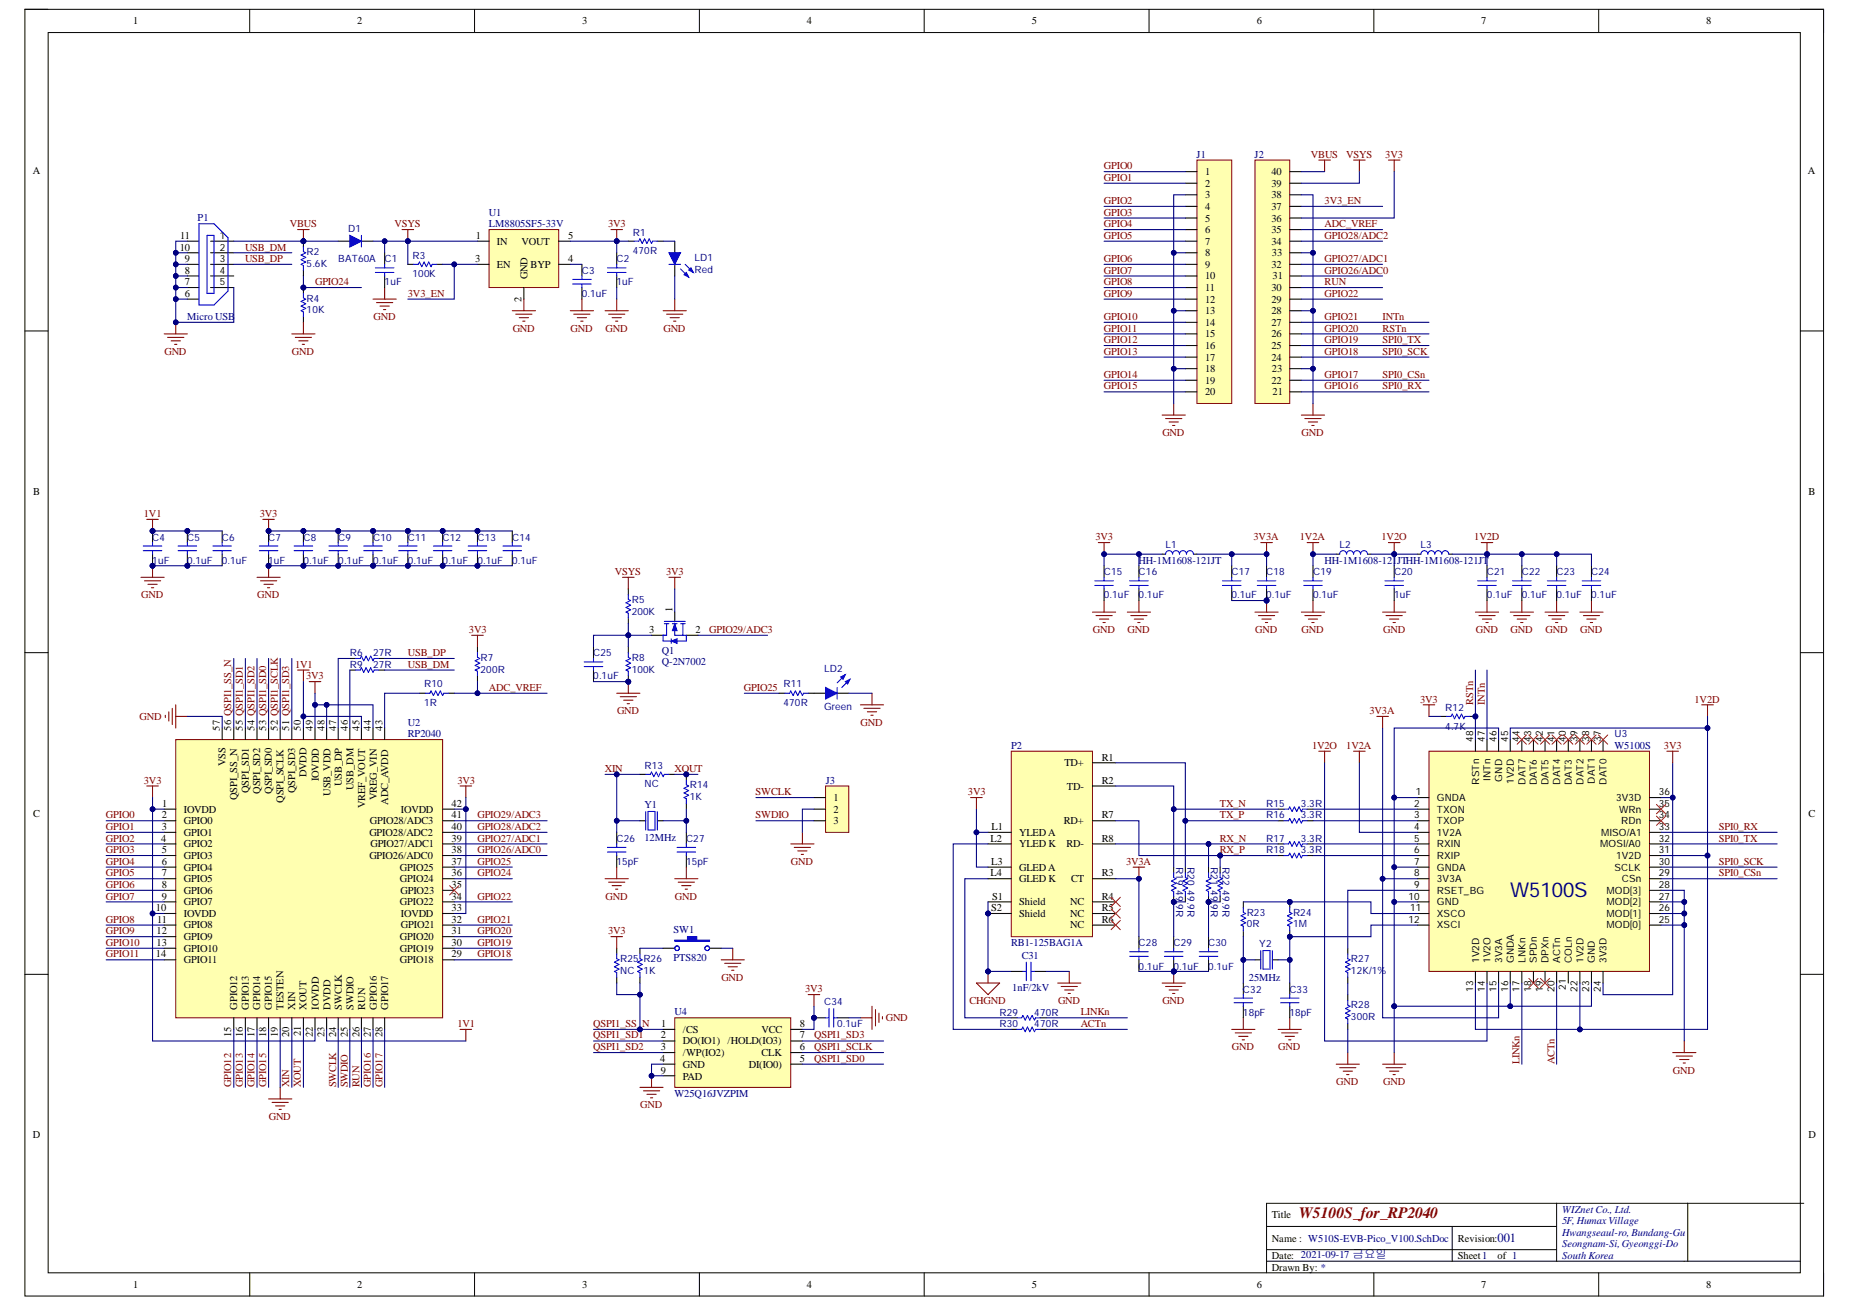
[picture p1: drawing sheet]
<svg xmlns="http://www.w3.org/2000/svg" width="297mm" height="210mm" viewBox="0 0 297 210" stroke-linecap="round" stroke-linejoin="round" font-family="sans-serif">
<defs><g id="words">
<text font-size="3.3" fill="#000080" x="242.5" y="144.1">W5100S</text>
<text font-size="2.5" fill="#800000" x="208.5" y="195.7">W5100S_for_RP2040</text>
<text font-size="2" fill="#000080" x="240.4" y="199.5">001</text>
<g font-size="1.7">
<text x="21.4" y="3.9">1</text>
<text x="57.4" y="3.9">2</text>
<text x="93.5" y="3.9">3</text>
<text x="129.5" y="3.9">4</text>
<text x="165.6" y="3.9">5</text>
<text x="201.8" y="3.9">6</text>
<text x="237.8" y="3.9">7</text>
<text x="273.9" y="3.9">8</text>
<text x="5.2" y="27.9">A</text>
<text x="193.5" y="28.1">1</text>
<text x="204.1" y="28.1">40</text>
<text x="290.3" y="27.9">A</text>
<text x="193.5" y="30">2</text>
<text x="193.5" y="31.9">3</text>
<text x="193.5" y="33.7">4</text>
<text x="193.5" y="35.6">5</text>
<text x="204.1" y="35.6">36</text>
<text x="204.1" y="33.7">37</text>
<text x="204.1" y="31.9">38</text>
<text x="204.1" y="30">39</text>
<text x="28.8" y="40.2">10</text>
<text x="28.9" y="38.4">11</text>
<text x="76.4" y="38.4">1</text>
<text x="79.8" y="39.3">IN</text>
<text x="83.8" y="39.3">VOUT</text>
<text x="91.2" y="38.4">5</text>
<text x="193.5" y="37.4">6</text>
<text x="193.5" y="39.3">7</text>
<text x="193.5" y="41.2">8</text>
<text x="204.1" y="39.3">34</text>
<text x="204.1" y="37.4">35</text>
<text x="204.2" y="41.2">33</text>
<text x="29.7" y="47.7">6</text>
<text x="29.7" y="45.8">7</text>
<text x="29.7" y="44">8</text>
<text x="29.7" y="42.1">9</text>
<text x="76.3" y="42.1">3</text>
<text x="79.8" y="43">EN</text>
<text x="84.7" y="44.9" transform="rotate(-90 84.7 44.9)">GND</text>
<text x="85.2" y="43">BYP</text>
<text x="91.2" y="42.1">4</text>
<text x="193.5" y="43">9</text>
<text x="193.5" y="44.9">10</text>
<text x="193.5" y="46.7">11</text>
<text x="204.1" y="46.7">30</text>
<text x="204.1" y="43">32</text>
<text x="204.3" y="44.9">31</text>
<text x="83.8" y="48.4" transform="rotate(-90 83.8 48.4)">2</text>
<text x="193.5" y="48.6">12</text>
<text x="193.5" y="50.5">13</text>
<text x="193.5" y="52.3">14</text>
<text x="204.1" y="52.3">27</text>
<text x="204.1" y="50.5">28</text>
<text x="204.1" y="48.6">29</text>
<text x="193.5" y="54.2">15</text>
<text x="193.5" y="56">16</text>
<text x="193.5" y="57.9">17</text>
<text x="193.5" y="59.8">18</text>
<text x="204.1" y="57.9">24</text>
<text x="204.1" y="56">25</text>
<text x="204.1" y="54.2">26</text>
<text x="204.2" y="59.8">23</text>
<text x="193.5" y="61.6">19</text>
<text x="193.5" y="63.5">20</text>
<text x="204.1" y="61.6">22</text>
<text x="204.3" y="63.5">21</text>
<text x="5.3" y="79.5">B</text>
<text x="290.4" y="79.5">B</text>
<text x="104.2" y="101.7">3</text>
<text x="108" y="98.3" transform="rotate(-90 108 98.3)">1</text>
<text x="111.7" y="101.7">2</text>
<text x="35.3" y="117.3" transform="rotate(-90 35.3 117.3)">57</text>
<text x="37.1" y="117.3" transform="rotate(-90 37.1 117.3)">56 QSPI1_SS_N</text>
<text x="39" y="117.3" transform="rotate(-90 39 117.3)">55 QSPI1_SD1</text>
<text x="40.9" y="117.3" transform="rotate(-90 40.9 117.3)">54 QSPI1_SD2</text>
<text x="42.7" y="117.3" transform="rotate(-90 42.7 117.3)">53 QSPI1_SD0</text>
<text x="44.6" y="117.3" transform="rotate(-90 44.6 117.3)">52 QSPI1_SCLK</text>
<text x="46.4" y="117.3" transform="rotate(-90 46.4 117.3)">51 QSPI1_SD3</text>
<text x="48.3" y="117.3" transform="rotate(-90 48.3 117.3)">50</text>
<text x="50.3" y="117.3" transform="rotate(-90 50.3 117.3)">49</text>
<text x="52.1" y="117.3" transform="rotate(-90 52.1 117.3)">48</text>
<text x="54" y="117.3" transform="rotate(-90 54 117.3)">47</text>
<text x="55.8" y="117.3" transform="rotate(-90 55.8 117.3)">46</text>
<text x="57.7" y="117.3" transform="rotate(-90 57.7 117.3)">45</text>
<text x="59.6" y="117.3" transform="rotate(-90 59.6 117.3)">44</text>
<text x="61.4" y="117.3" transform="rotate(-90 61.4 117.3)">43</text>
<text x="36.2" y="123.1" transform="rotate(-90 36.2 123.1)">VSS</text>
<text x="49.2" y="124.8" transform="rotate(-90 49.2 124.8)">DVDD</text>
<text x="51.2" y="125.4" transform="rotate(-90 51.2 125.4)">IOVDD</text>
<text x="170.9" y="123.1">TD+</text>
<text x="176.9" y="122.1">R1</text>
<text x="176.9" y="125.9">R2</text>
<text x="5.3" y="131.2">C</text>
<text x="26" y="131.4">2</text>
<text x="26.1" y="129.6">1</text>
<text x="29.5" y="130.5">IOVDD</text>
<text x="38.1" y="128.5" transform="rotate(-90 38.1 128.5)">QSPI_SS_N</text>
<text x="39.9" y="127.4" transform="rotate(-90 39.9 127.4)">QSPI_SD1</text>
<text x="41.8" y="127.5" transform="rotate(-90 41.8 127.5)">QSPI_SD2</text>
<text x="43.7" y="127.5" transform="rotate(-90 43.7 127.5)">QSPI_SD0</text>
<text x="45.5" y="128.9" transform="rotate(-90 45.5 128.9)">QSPI_SCLK</text>
<text x="47.4" y="127.4" transform="rotate(-90 47.4 127.4)">QSPI_SD3</text>
<text x="53" y="127.8" transform="rotate(-90 53 127.8)">USB_VDD</text>
<text x="54.9" y="126.3" transform="rotate(-90 54.9 126.3)">USB_DP</text>
<text x="56.8" y="126.9" transform="rotate(-90 56.8 126.9)">USB_DM</text>
<text x="58.6" y="129.8" transform="rotate(-90 58.6 129.8)">VREF_VOUT</text>
<text x="60.5" y="128.5" transform="rotate(-90 60.5 128.5)">VREG_VIN</text>
<text x="62.4" y="129.2" transform="rotate(-90 62.4 129.2)">ADC_AVDD</text>
<text x="64.4" y="130.5">IOVDD</text>
<text x="72.5" y="131.4">41</text>
<text x="72.5" y="129.6">42</text>
<text x="133.8" y="128.7">1</text>
<text x="133.8" y="130.5">2</text>
<text x="171.3" y="126.8">TD-</text>
<text x="176.9" y="131.4">R7</text>
<text x="290.4" y="131.2">C</text>
<text x="25.9" y="135.2">4</text>
<text x="26" y="133.3">3</text>
<text x="26" y="137">5</text>
<text x="29.5" y="132.4">GPIO0</text>
<text x="29.5" y="134.2">GPIO1</text>
<text x="29.5" y="136.1">GPIO2</text>
<text x="29.5" y="138">GPIO3</text>
<text x="59.3" y="138">GPIO26/ADC0</text>
<text x="59.3" y="134.2">GPIO28/ADC2</text>
<text x="59.4" y="132.4">GPIO28/ADC3</text>
<text x="59.5" y="136.1">GPIO27/ADC1</text>
<text x="72.5" y="137">38</text>
<text x="72.5" y="135.2">39</text>
<text x="72.5" y="133.3">40</text>
<text x="133.8" y="132.4">3</text>
<text x="159.1" y="135.2">L2</text>
<text x="159.2" y="133.3">L1</text>
<text x="163.6" y="134.2">YLED A</text>
<text x="163.6" y="136.1">YLED K</text>
<text x="170.8" y="132.4">RD+</text>
<text x="171.2" y="136.1">RD-</text>
<text x="176.9" y="135.2">R8</text>
<text x="26" y="138.9">6</text>
<text x="26" y="140.7">7</text>
<text x="26" y="142.6">8</text>
<text x="29.5" y="139.8">GPIO4</text>
<text x="29.5" y="141.7">GPIO5</text>
<text x="29.5" y="143.5">GPIO6</text>
<text x="64.2" y="141.7">GPIO24</text>
<text x="64.2" y="139.8">GPIO25</text>
<text x="64.3" y="143.5">GPIO23</text>
<text x="72.5" y="142.6">35</text>
<text x="72.5" y="140.7">36</text>
<text x="72.5" y="138.9">37</text>
<text x="159.1" y="140.7">L4</text>
<text x="159.1" y="138.9">L3</text>
<text x="163.6" y="139.8">GLED A</text>
<text x="163.6" y="141.7">GLED K</text>
<text x="172" y="141.7">CT</text>
<text x="176.9" y="140.7">R3</text>
<text x="25" y="146.3">10</text>
<text x="25.2" y="148.2">11</text>
<text x="26" y="144.5">9</text>
<text x="29.5" y="145.4">GPIO7</text>
<text x="29.5" y="147.2">IOVDD</text>
<text x="29.5" y="149.1">GPIO8</text>
<text x="64.2" y="145.4">GPIO22</text>
<text x="64.4" y="149.1">GPIO21</text>
<text x="64.4" y="147.2">IOVDD</text>
<text x="72.5" y="148.2">32</text>
<text x="72.5" y="146.3">33</text>
<text x="72.5" y="144.5">34</text>
<text x="159.1" y="146.3">S2</text>
<text x="159.3" y="144.5">S1</text>
<text x="163.6" y="145.4">Shield</text>
<text x="163.6" y="147.2">Shield</text>
<text x="171.8" y="145.4">NC</text>
<text x="171.8" y="147.2">NC</text>
<text x="171.8" y="149.1">NC</text>
<text x="176.9" y="144.5">R4</text>
<text x="176.9" y="146.3">R5</text>
<text x="176.9" y="148.2">R6</text>
<text x="25" y="153.8">14</text>
<text x="25.1" y="150">12</text>
<text x="25.1" y="151.9">13</text>
<text x="29.5" y="151">GPIO9</text>
<text x="29.5" y="152.8">GPIO10</text>
<text x="29.5" y="154.7">GPIO11</text>
<text x="64.2" y="154.7">GPIO18</text>
<text x="64.2" y="152.8">GPIO19</text>
<text x="64.2" y="151">GPIO20</text>
<text x="72.5" y="153.8">29</text>
<text x="72.5" y="151.9">30</text>
<text x="72.5" y="150">31</text>
<text x="37.1" y="166.5" transform="rotate(-90 37.1 166.5)">15</text>
<text x="38.1" y="162.1" transform="rotate(-90 38.1 162.1)">GPIO12</text>
<text x="39" y="166.5" transform="rotate(-90 39 166.5)">16</text>
<text x="39.9" y="162.1" transform="rotate(-90 39.9 162.1)">GPIO13</text>
<text x="40.9" y="166.5" transform="rotate(-90 40.9 166.5)">17</text>
<text x="41.8" y="162.1" transform="rotate(-90 41.8 162.1)">GPIO14</text>
<text x="42.7" y="166.5" transform="rotate(-90 42.7 166.5)">18</text>
<text x="43.7" y="162.1" transform="rotate(-90 43.7 162.1)">GPIO15</text>
<text x="44.6" y="166.5" transform="rotate(-90 44.6 166.5)">19</text>
<text x="45.5" y="162.1" transform="rotate(-90 45.5 162.1)">TESTEN</text>
<text x="46.4" y="166.6" transform="rotate(-90 46.4 166.6)">20</text>
<text x="47.4" y="162.1" transform="rotate(-90 47.4 162.1)">XIN</text>
<text x="48.3" y="166.4" transform="rotate(-90 48.3 166.4)">21</text>
<text x="49.2" y="162.1" transform="rotate(-90 49.2 162.1)">XOUT</text>
<text x="50.3" y="166.5" transform="rotate(-90 50.3 166.5)">22</text>
<text x="51.2" y="162.1" transform="rotate(-90 51.2 162.1)">IOVDD</text>
<text x="52.1" y="166.5" transform="rotate(-90 52.1 166.5)">23</text>
<text x="53" y="162.1" transform="rotate(-90 53 162.1)">DVDD</text>
<text x="54" y="166.6" transform="rotate(-90 54 166.6)">24</text>
<text x="54.9" y="162.1" transform="rotate(-90 54.9 162.1)">SWCLK</text>
<text x="55.8" y="166.5" transform="rotate(-90 55.8 166.5)">25</text>
<text x="56.8" y="162.1" transform="rotate(-90 56.8 162.1)">SWDIO</text>
<text x="57.7" y="166.5" transform="rotate(-90 57.7 166.5)">26</text>
<text x="58.6" y="162.1" transform="rotate(-90 58.6 162.1)">RUN</text>
<text x="59.6" y="166.5" transform="rotate(-90 59.6 166.5)">27</text>
<text x="60.5" y="162.1" transform="rotate(-90 60.5 162.1)">GPIO16</text>
<text x="61.4" y="166.5" transform="rotate(-90 61.4 166.5)">28</text>
<text x="62.4" y="162.1" transform="rotate(-90 62.4 162.1)">GPIO17</text>
<text x="106.1" y="166.8">2</text>
<text x="106.2" y="164.9">1</text>
<text x="109.6" y="165.8">/CS</text>
<text x="109.6" y="167.7">DO(IO1) /HOLD(IO3)</text>
<text x="122.2" y="165.8">VCC</text>
<text x="128.4" y="166.8">7</text>
<text x="128.4" y="164.9">8</text>
<text x="106" y="170.6">4</text>
<text x="106.1" y="168.6">3</text>
<text x="106.1" y="172.4">9</text>
<text x="109.6" y="169.6">/WP(IO2)</text>
<text x="109.6" y="171.5">GND</text>
<text x="109.6" y="173.4">PAD</text>
<text x="120.2" y="171.5">DI(IO0)</text>
<text x="122.2" y="169.6">CLK</text>
<text x="128.4" y="170.6">5</text>
<text x="128.4" y="168.6">6</text>
<text x="5.2" y="182.8">D</text>
<text x="290.4" y="182.8">D</text>
<text x="204.2" y="195.7">Title</text>
<text x="204.2" y="202.2">Date: 2021-09-17 금요일</text>
<text x="204.2" y="199.4">Name : W510S-EVB-Pico_V100.SchDoc</text>
<text x="234.1" y="199.4">Revision:</text>
<text x="234.1" y="202.2">Sheet1</text>
<text x="240.4" y="202.2">of 1</text>
<text x="21.4" y="206.8">1</text>
<text x="57.4" y="206.8">2</text>
<text x="93.5" y="206.8">3</text>
<text x="129.5" y="206.8">4</text>
<text x="165.6" y="206.8">5</text>
<text x="201.8" y="206.8">6</text>
<text x="204.2" y="204.1">Drawn By: *</text>
<text x="237.8" y="206.8">7</text>
<text x="273.9" y="206.8">8</text>
</g>
<g font-size="1.7" fill="#800000">
<text x="177.2" y="27.2">GPIO0</text>
<text x="177.2" y="29.1">GPIO1</text>
<text x="210.5" y="25.4">VBUS</text>
<text x="216.2" y="25.4">VSYS</text>
<text x="222.4" y="25.4">3V3</text>
<text x="177.2" y="32.8">GPIO2</text>
<text x="177.2" y="34.7">GPIO3</text>
<text x="212.7" y="32.8">3V3_EN</text>
<text x="39.3" y="40.2">USB_DM</text>
<text x="46.5" y="36.5">VBUS</text>
<text x="63.4" y="36.5">VSYS</text>
<text x="97.6" y="36.5">3V3</text>
<text x="177.2" y="36.5">GPIO4</text>
<text x="177.2" y="38.4">GPIO5</text>
<text x="212.7" y="38.4">GPIO28/ADC2</text>
<text x="212.7" y="36.5">ADC_VREF</text>
<text x="39.3" y="42.1">USB_DP</text>
<text x="50.6" y="45.8">GPIO24</text>
<text x="65.5" y="47.7">3V3_EN</text>
<text x="177.2" y="42.1">GPIO6</text>
<text x="177.2" y="44">GPIO7</text>
<text x="177.2" y="45.8">GPIO8</text>
<text x="177.2" y="47.7">GPIO9</text>
<text x="212.7" y="45.8">RUN</text>
<text x="212.7" y="47.7">GPIO22</text>
<text x="212.7" y="44">GPIO26/ADC0</text>
<text x="212.7" y="42.1">GPIO27/ADC1</text>
<text x="60" y="51.4">GND</text>
<text x="82.3" y="53.3">GND</text>
<text x="91.6" y="53.3">GND</text>
<text x="97.2" y="53.3">GND</text>
<text x="106.5" y="53.3">GND</text>
<text x="177.2" y="51.4">GPIO10</text>
<text x="177.2" y="53.3">GPIO11</text>
<text x="212.7" y="53.3">GPIO20</text>
<text x="212.7" y="51.4">GPIO21</text>
<text x="222" y="51.4">INTn</text>
<text x="222" y="53.3">RSTn</text>
<text x="26.4" y="57">GND</text>
<text x="46.9" y="57">GND</text>
<text x="177.2" y="55.1">GPIO12</text>
<text x="177.2" y="57">GPIO13</text>
<text x="212.7" y="57">GPIO18</text>
<text x="212.7" y="55.1">GPIO19</text>
<text x="222" y="57">SPI0_SCK</text>
<text x="222" y="55.1">SPI0_TX</text>
<text x="177.2" y="60.7">GPIO14</text>
<text x="177.2" y="62.6">GPIO15</text>
<text x="212.7" y="62.6">GPIO16</text>
<text x="212.7" y="60.7">GPIO17</text>
<text x="222" y="62.6">SPI0_RX</text>
<text x="222" y="60.7">SPI0_CSn</text>
<text x="186.6" y="70">GND</text>
<text x="209" y="70">GND</text>
<text x="23.1" y="83">1V1</text>
<text x="41.7" y="83">3V3</text>
<text x="175.9" y="86.7">3V3</text>
<text x="201.3" y="86.7">3V3A</text>
<text x="208.7" y="86.7">1V2A</text>
<text x="221.8" y="86.7">1V2O</text>
<text x="236.7" y="86.7">1V2D</text>
<text x="98.7" y="92.4">VSYS</text>
<text x="106.9" y="92.4">3V3</text>
<text x="22.7" y="96.1">GND</text>
<text x="41.3" y="96.1">GND</text>
<text x="75.3" y="101.7">3V3</text>
<text x="113.9" y="101.7">GPIO29/ADC3</text>
<text x="175.5" y="101.7">GND</text>
<text x="181" y="101.7">GND</text>
<text x="201.5" y="101.7">GND</text>
<text x="209" y="101.7">GND</text>
<text x="222.1" y="101.7">GND</text>
<text x="237" y="101.7">GND</text>
<text x="242.6" y="101.7">GND</text>
<text x="248.1" y="101.7">GND</text>
<text x="253.7" y="101.7">GND</text>
<text x="47.4" y="107.3">1V1</text>
<text x="65.5" y="105.4">USB_DP</text>
<text x="65.5" y="107.3">USB_DM</text>
<text x="49.2" y="109.1">3V3</text>
<text x="78.5" y="111">ADC_VREF</text>
<text x="119.5" y="111">GPIO25</text>
<text x="228" y="112.8">3V3</text>
<text x="236.5" y="113.2" transform="rotate(-90 236.5 113.2)">RSTn</text>
<text x="238.4" y="113.2" transform="rotate(-90 238.4 113.2)">INTn</text>
<text x="272.1" y="112.8">1V2D</text>
<text x="22.4" y="115.6">GND</text>
<text x="99.1" y="114.7">GND</text>
<text x="138.2" y="116.6">GND</text>
<text x="219.9" y="114.7">3V3A</text>
<text x="23.1" y="125.9">3V3</text>
<text x="73.4" y="125.9">3V3</text>
<text x="97.1" y="124">XIN</text>
<text x="108.3" y="124">XOUT</text>
<text x="210.7" y="120.3">1V2O</text>
<text x="216.2" y="120.3">1V2A</text>
<text x="267.2" y="120.3">3V3</text>
<text x="17" y="131.4">GPIO0</text>
<text x="76.6" y="131.4">GPIO29/ADC3</text>
<text x="121.3" y="127.7">SWCLK</text>
<text x="121.3" y="131.4">SWDIO</text>
<text x="155.4" y="127.7">3V3</text>
<text x="195.9" y="129.6">TX_N</text>
<text x="195.9" y="131.4">TX_P</text>
<text x="17" y="133.3">GPIO1</text>
<text x="17" y="135.2">GPIO2</text>
<text x="17" y="137">GPIO3</text>
<text x="76.6" y="137">GPIO26/ADC0</text>
<text x="76.6" y="135.2">GPIO27/ADC1</text>
<text x="76.6" y="133.3">GPIO28/ADC2</text>
<text x="195.9" y="135.2">RX_N</text>
<text x="195.9" y="137">RX_P</text>
<text x="276" y="135.2">SPI0_TX</text>
<text x="276" y="133.3">SPI0_RX</text>
<text x="17" y="138.9">GPIO4</text>
<text x="17" y="140.7">GPIO5</text>
<text x="17" y="142.6">GPIO6</text>
<text x="76.6" y="140.7">GPIO24</text>
<text x="76.6" y="138.9">GPIO25</text>
<text x="127" y="138.9">GND</text>
<text x="180.8" y="138.9">3V3A</text>
<text x="276" y="138.9">SPI0_SCK</text>
<text x="276" y="140.7">SPI0_CSn</text>
<text x="17" y="144.5">GPIO7</text>
<text x="17" y="148.2">GPIO8</text>
<text x="76.6" y="148.2">GPIO21</text>
<text x="76.6" y="144.5">GPIO22</text>
<text x="97.2" y="144.5">GND</text>
<text x="108.4" y="144.5">GND</text>
<text x="17" y="150">GPIO9</text>
<text x="17" y="151.9">GPIO10</text>
<text x="17" y="153.8">GPIO11</text>
<text x="76.6" y="153.8">GPIO18</text>
<text x="76.6" y="151.9">GPIO19</text>
<text x="76.6" y="150">GPIO20</text>
<text x="97.6" y="150">3V3</text>
<text x="115.8" y="157.5">GND</text>
<text x="129.3" y="159.3">3V3</text>
<text x="155.7" y="161.2">CHGND</text>
<text x="169.9" y="161.2">GND</text>
<text x="186.6" y="161.2">GND</text>
<text x="73.4" y="164.9">1V1</text>
<text x="95.3" y="164.9">QSPI1_SS_N</text>
<text x="95.3" y="166.8">QSPI1_SD1</text>
<text x="130.7" y="166.8">QSPI1_SD3</text>
<text x="142.2" y="164">GND</text>
<text x="173.5" y="163.1">LINKn</text>
<text x="173.5" y="164.9">ACTn</text>
<text x="95.3" y="168.6">QSPI1_SD2</text>
<text x="130.7" y="168.6">QSPI1_SCLK</text>
<text x="130.7" y="170.6">QSPI1_SD0</text>
<text x="197.8" y="168.6">GND</text>
<text x="205.2" y="168.6">GND</text>
<text x="244" y="170.9" transform="rotate(-90 244 170.9)">LINKn</text>
<text x="249.6" y="170.9" transform="rotate(-90 249.6 170.9)">ACTn</text>
<text x="268.6" y="172.4">GND</text>
<text x="37.1" y="174.6" transform="rotate(-90 37.1 174.6)">GPIO12</text>
<text x="39" y="174.6" transform="rotate(-90 39 174.6)">GPIO13</text>
<text x="40.9" y="174.6" transform="rotate(-90 40.9 174.6)">GPIO14</text>
<text x="42.7" y="174.6" transform="rotate(-90 42.7 174.6)">GPIO15</text>
<text x="43.1" y="179.9">GND</text>
<text x="46.4" y="174.6" transform="rotate(-90 46.4 174.6)">XIN</text>
<text x="48.3" y="174.6" transform="rotate(-90 48.3 174.6)">XOUT</text>
<text x="54" y="174.6" transform="rotate(-90 54 174.6)">SWCLK</text>
<text x="55.8" y="174.6" transform="rotate(-90 55.8 174.6)">SWDIO</text>
<text x="57.7" y="174.6" transform="rotate(-90 57.7 174.6)">RUN</text>
<text x="59.6" y="174.6" transform="rotate(-90 59.6 174.6)">GPIO16</text>
<text x="61.4" y="174.6" transform="rotate(-90 61.4 174.6)">GPIO17</text>
<text x="102.8" y="178">GND</text>
<text x="214.5" y="174.3">GND</text>
<text x="222.1" y="174.3">GND</text>
</g>
<g font-size="1.7" fill="#000080">
<text x="192.1" y="25.4">J1</text>
<text x="201.4" y="25.4">J2</text>
<text x="31.7" y="35.4">P1</text>
<text x="78.5" y="34.7">U1</text>
<text x="78.5" y="36.5">LM8805SF5-33V</text>
<text x="30" y="51.4">Micro USB</text>
<text x="182.8" y="90.5">HH-1M1608-121JT</text>
<text x="212.7" y="90.5">HH-1M1608-121JTHH-1M1608-121JT</text>
<text x="106.3" y="105">Q1</text>
<text x="106.3" y="106.8">Q-2N7002</text>
<text x="65.5" y="116.6">U2</text>
<text x="65.5" y="118.4">RP2040</text>
<text x="132.6" y="125.9">J3</text>
<text x="162.4" y="120.3">P2</text>
<text x="259.2" y="120.3">W5100S</text>
<text x="103.5" y="129.8">Y1</text>
<text x="103.5" y="135">12MHz</text>
<text x="108.1" y="149.9">SW1</text>
<text x="108.1" y="154.4">PTS820</text>
<text x="162.4" y="151.9">RB1-125BAG1A</text>
<text x="164" y="154">C31</text>
<text x="162.5" y="159.2">1nF/2kV</text>
<text x="200.5" y="157.5">25MHz</text>
<text x="108.3" y="163.1">U4</text>
<text x="108.3" y="176.2">W25Q16JVZPIM</text>
<text x="250.8" y="194.8">WIZnet Co., Ltd.</text>
<text x="250.8" y="196.6">5F, Humax Village</text>
<text x="250.8" y="198.5">Hwangseaul-ro, Bundang-Gu</text>
<text x="250.8" y="200.3">Seongnam-Si,Gyeonggi-Do</text>
<text x="250.8" y="202.2">South Korea</text>
</g>
<g font-size="1.6">
<text x="35.3" y="38.4">1</text>
<text x="35.3" y="40.2">2</text>
<text x="35.3" y="42.1">3</text>
<text x="35.3" y="44">4</text>
<text x="35.3" y="45.8">5</text>
<text x="236.5" y="119.2" transform="rotate(-90 236.5 119.2)">48</text>
<text x="238.4" y="119.2" transform="rotate(-90 238.4 119.2)">47</text>
<text x="240.3" y="119.2" transform="rotate(-90 240.3 119.2)">46</text>
<text x="242.1" y="119.2" transform="rotate(-90 242.1 119.2)">45</text>
<text x="244" y="119.2" transform="rotate(-90 244 119.2)">44</text>
<text x="245.9" y="119.2" transform="rotate(-90 245.9 119.2)">43</text>
<text x="247.7" y="119.2" transform="rotate(-90 247.7 119.2)">42</text>
<text x="249.6" y="119.2" transform="rotate(-90 249.6 119.2)">41</text>
<text x="251.4" y="119.2" transform="rotate(-90 251.4 119.2)">40</text>
<text x="253.3" y="119.2" transform="rotate(-90 253.3 119.2)">39</text>
<text x="255.2" y="119.2" transform="rotate(-90 255.2 119.2)">38</text>
<text x="257" y="119.2" transform="rotate(-90 257 119.2)">37</text>
<text x="239.3" y="125.4" transform="rotate(-90 239.3 125.4)">INTn</text>
<text x="241.2" y="125.5" transform="rotate(-90 241.2 125.5)">GND</text>
<text x="243.1" y="125.9" transform="rotate(-90 243.1 125.9)">1V2D</text>
<text x="256.1" y="125.9" transform="rotate(-90 256.1 125.9)">DAT1</text>
<text x="227.1" y="129.6">2</text>
<text x="227.1" y="131.4">3</text>
<text x="227.3" y="127.7">1</text>
<text x="230.7" y="128.7">GNDA</text>
<text x="230.7" y="130.5">TXON</text>
<text x="237.5" y="126" transform="rotate(-90 237.5 126)">RSTn</text>
<text x="244.9" y="126" transform="rotate(-90 244.9 126)">DAT7</text>
<text x="246.8" y="126.1" transform="rotate(-90 246.8 126.1)">DAT6</text>
<text x="248.6" y="126.1" transform="rotate(-90 248.6 126.1)">DAT5</text>
<text x="250.5" y="126" transform="rotate(-90 250.5 126)">DAT4</text>
<text x="252.4" y="126.1" transform="rotate(-90 252.4 126.1)">DAT3</text>
<text x="254.2" y="126" transform="rotate(-90 254.2 126)">DAT2</text>
<text x="257.9" y="126" transform="rotate(-90 257.9 126)">DAT0</text>
<text x="259.5" y="128.7">3V3D</text>
<text x="260" y="130.5">WRn</text>
<text x="266.3" y="131.4">34</text>
<text x="266.3" y="129.6">35</text>
<text x="266.3" y="127.7">36</text>
<text x="227.1" y="133.3">4</text>
<text x="227.1" y="135.2">5</text>
<text x="227.1" y="137">6</text>
<text x="230.7" y="132.4">TXOP</text>
<text x="230.7" y="134.2">1V2A</text>
<text x="230.7" y="136.1">RXIN</text>
<text x="230.7" y="138">RXIP</text>
<text x="256.9" y="136.1">MOSI/A0</text>
<text x="257.1" y="134.2">MISO/A1</text>
<text x="259.5" y="138">1V2D</text>
<text x="260.3" y="132.4">RDn</text>
<text x="266.3" y="137">31</text>
<text x="266.3" y="135.2">32</text>
<text x="266.3" y="133.3">33</text>
<text x="227.1" y="138.9">7</text>
<text x="227.1" y="140.7">8</text>
<text x="227.1" y="142.6">9</text>
<text x="230.7" y="139.8">GNDA</text>
<text x="230.7" y="141.7">3V3A</text>
<text x="230.7" y="143.5">RSET_BG</text>
<text x="257.9" y="143.5">MOD[3]</text>
<text x="259.2" y="139.8">SCLK</text>
<text x="260.4" y="141.7">CSn</text>
<text x="266.3" y="142.6">28</text>
<text x="266.3" y="140.7">29</text>
<text x="266.3" y="138.9">30</text>
<text x="226.1" y="144.5">10</text>
<text x="226.1" y="148.2">12</text>
<text x="226.4" y="146.3">11</text>
<text x="230.7" y="145.4">GND</text>
<text x="230.7" y="147.2">XSCO</text>
<text x="230.7" y="149.1">XSCI</text>
<text x="257.9" y="149.1">MOD[0]</text>
<text x="257.9" y="147.2">MOD[1]</text>
<text x="257.9" y="145.4">MOD[2]</text>
<text x="266.3" y="148.2">25</text>
<text x="266.3" y="146.3">26</text>
<text x="266.3" y="144.5">27</text>
<text x="237.5" y="154.7" transform="rotate(-90 237.5 154.7)">1V2D</text>
<text x="239.3" y="154.7" transform="rotate(-90 239.3 154.7)">1V2O</text>
<text x="241.2" y="154.7" transform="rotate(-90 241.2 154.7)">3V3A</text>
<text x="243.1" y="154.7" transform="rotate(-90 243.1 154.7)">GNDA</text>
<text x="244.9" y="154.7" transform="rotate(-90 244.9 154.7)">LNKn</text>
<text x="246.8" y="154.7" transform="rotate(-90 246.8 154.7)">SPDn</text>
<text x="248.6" y="154.7" transform="rotate(-90 248.6 154.7)">DPXn</text>
<text x="250.5" y="154.7" transform="rotate(-90 250.5 154.7)">ACTn</text>
<text x="252.4" y="154.7" transform="rotate(-90 252.4 154.7)">COLn</text>
<text x="254.2" y="154.7" transform="rotate(-90 254.2 154.7)">1V2D</text>
<text x="256.1" y="154.7" transform="rotate(-90 256.1 154.7)">GND</text>
<text x="257.9" y="154.7" transform="rotate(-90 257.9 154.7)">3V3D</text>
<text x="236.5" y="159.3" transform="rotate(-90 236.5 159.3)">13</text>
<text x="238.4" y="159.3" transform="rotate(-90 238.4 159.3)">14</text>
<text x="240.3" y="159.3" transform="rotate(-90 240.3 159.3)">15</text>
<text x="242.1" y="159.3" transform="rotate(-90 242.1 159.3)">16</text>
<text x="244" y="159.3" transform="rotate(-90 244 159.3)">17</text>
<text x="245.9" y="159.3" transform="rotate(-90 245.9 159.3)">18</text>
<text x="247.7" y="159.3" transform="rotate(-90 247.7 159.3)">19</text>
<text x="249.6" y="159.3" transform="rotate(-90 249.6 159.3)">20</text>
<text x="251.4" y="159" transform="rotate(-90 251.4 159)">21</text>
<text x="253.3" y="159.3" transform="rotate(-90 253.3 159.3)">22</text>
<text x="255.2" y="159.3" transform="rotate(-90 255.2 159.3)">23</text>
<text x="257" y="159.3" transform="rotate(-90 257 159.3)">24</text>
</g>
<g font-size="1.6" fill="#000080">
<text x="49.2" y="41">R2</text>
<text x="55.9" y="37.3">D1</text>
<text x="66.2" y="41.6">R3</text>
<text x="101.6" y="37.9">R1</text>
<text x="101.6" y="40.8">470R</text>
<text x="111.5" y="41.9">LD1</text>
<text x="49.2" y="42.9">5.6K</text>
<text x="54.3" y="42.1">BAT60A</text>
<text x="61.8" y="42.1">C1</text>
<text x="61.8" y="45.8">1uF</text>
<text x="66.2" y="44.5">100K</text>
<text x="93.4" y="44">C3</text>
<text x="93.4" y="47.7">0.1uF</text>
<text x="99" y="42.1">C2</text>
<text x="99" y="45.8">1uF</text>
<text x="111.5" y="43.8">Red</text>
<text x="49.2" y="48.4">R4</text>
<text x="49.2" y="50.3">10K</text>
<text x="24.4" y="86.8">C4</text>
<text x="30" y="86.8">C5</text>
<text x="35.6" y="86.8">C6</text>
<text x="43.1" y="86.8">C7</text>
<text x="48.7" y="86.8">C8</text>
<text x="54.3" y="86.8">C9</text>
<text x="59.9" y="86.8">C10</text>
<text x="65.5" y="86.8">C11</text>
<text x="71.1" y="86.8">C12</text>
<text x="76.6" y="86.8">C13</text>
<text x="82.2" y="86.8">C14</text>
<text x="187.1" y="88.1">L1</text>
<text x="215.1" y="88.1">L2</text>
<text x="228.1" y="88.1">L3</text>
<text x="24.4" y="90.5">1uF</text>
<text x="30" y="90.5">0.1uF</text>
<text x="35.6" y="90.5">0.1uF</text>
<text x="43.1" y="90.5">1uF</text>
<text x="48.7" y="90.5">0.1uF</text>
<text x="54.3" y="90.5">0.1uF</text>
<text x="59.9" y="90.5">0.1uF</text>
<text x="65.5" y="90.5">0.1uF</text>
<text x="71.1" y="90.5">0.1uF</text>
<text x="76.6" y="90.5">0.1uF</text>
<text x="82.2" y="90.5">0.1uF</text>
<text x="177.2" y="92.4">C15</text>
<text x="182.8" y="92.4">C16</text>
<text x="197.7" y="92.4">C17</text>
<text x="203.3" y="92.4">C18</text>
<text x="210.8" y="92.4">C19</text>
<text x="223.9" y="92.4">C20</text>
<text x="238.7" y="92.4">C21</text>
<text x="244.3" y="92.4">C22</text>
<text x="249.9" y="92.4">C23</text>
<text x="255.5" y="92.4">C24</text>
<text x="101.4" y="96.9">R5</text>
<text x="101.4" y="98.7">200K</text>
<text x="177.2" y="96.1">0.1uF</text>
<text x="182.8" y="96.1">0.1uF</text>
<text x="197.7" y="96.1">0.1uF</text>
<text x="203.3" y="96.1">0.1uF</text>
<text x="210.8" y="96.1">0.1uF</text>
<text x="223.9" y="96.1">1uF</text>
<text x="238.7" y="96.1">0.1uF</text>
<text x="244.3" y="96.1">0.1uF</text>
<text x="249.9" y="96.1">0.1uF</text>
<text x="255.5" y="96.1">0.1uF</text>
<text x="56.2" y="105.4">R6</text>
<text x="56.2" y="107.3">R9</text>
<text x="59.9" y="105.4">27R</text>
<text x="59.9" y="107.3">27R</text>
<text x="77.2" y="106.2">R7</text>
<text x="95.3" y="105.4">C25</text>
<text x="101.4" y="106.2">R8</text>
<text x="132.3" y="107.9">LD2</text>
<text x="68.1" y="110.4">R10</text>
<text x="68.1" y="113.4">1R</text>
<text x="77.2" y="108">200R</text>
<text x="95.3" y="109.1">0.1uF</text>
<text x="101.4" y="108">100K</text>
<text x="125.8" y="110.4">R11</text>
<text x="125.8" y="113.4">470R</text>
<text x="132.3" y="113.9">Green</text>
<text x="232.1" y="114.1">R12</text>
<text x="232.1" y="117.2">4.7K</text>
<text x="259.2" y="118.4">U3</text>
<text x="103.5" y="123.5">R13</text>
<text x="103.5" y="126.5">NC</text>
<text x="110.7" y="126.6">R14</text>
<text x="110.7" y="128.5">1K</text>
<text x="203.3" y="129.6">R15</text>
<text x="203.3" y="131.4">R16</text>
<text x="208.9" y="129.6">3.3R</text>
<text x="208.9" y="131.4">3.3R</text>
<text x="99" y="135.2">C26</text>
<text x="110.2" y="135.2">C27</text>
<text x="203.3" y="135.2">R17</text>
<text x="203.3" y="137">R18</text>
<text x="208.9" y="135.2">3.3R</text>
<text x="208.9" y="137">3.3R</text>
<text x="99" y="138.9">15pF</text>
<text x="110.2" y="138.9">15pF</text>
<text x="188.8" y="139.2" transform="rotate(90 188.8 139.2)">R19</text>
<text x="188.8" y="142.9" transform="rotate(90 188.8 142.9)">49.9R</text>
<text x="190.7" y="139.2" transform="rotate(90 190.7 139.2)">R20</text>
<text x="190.7" y="142.9" transform="rotate(90 190.7 142.9)">49.9R</text>
<text x="194.4" y="139.2" transform="rotate(90 194.4 139.2)">R21</text>
<text x="194.4" y="142.9" transform="rotate(90 194.4 142.9)">49.9R</text>
<text x="196.3" y="139.2" transform="rotate(90 196.3 139.2)">R22</text>
<text x="196.3" y="142.9" transform="rotate(90 196.3 142.9)">49.9R</text>
<text x="200.2" y="147.1">R23</text>
<text x="200.2" y="148.9">0R</text>
<text x="207.6" y="147.1">R24</text>
<text x="207.6" y="148.9">1M</text>
<text x="99.6" y="154.5">R25 R26</text>
<text x="182.8" y="152">C28</text>
<text x="182.8" y="155.7">0.1uF</text>
<text x="188.4" y="152">C29</text>
<text x="188.4" y="155.7">0.1uF</text>
<text x="194" y="152">C30</text>
<text x="194" y="155.7">0.1uF</text>
<text x="202.2" y="152.2">Y2</text>
<text x="216.9" y="154.5">R27</text>
<text x="99.6" y="156.4">NC</text>
<text x="103.3" y="156.4">1K</text>
<text x="132.3" y="161.5">C34</text>
<text x="199.6" y="159.4">C32</text>
<text x="207" y="159.4">C33</text>
<text x="216.9" y="156.4">12K/1%</text>
<text x="216.9" y="162">R28</text>
<text x="134.4" y="165">0.1uF</text>
<text x="160.5" y="163.1">R29</text>
<text x="160.5" y="165">R30</text>
<text x="166.1" y="163.1">470R</text>
<text x="166.1" y="165">470R</text>
<text x="199.6" y="163.1">18pF</text>
<text x="207" y="163.1">18pF</text>
<text x="216.9" y="163.8">300R</text>
</g>
</g></defs>
<path d="M4 1.5h288.8v206.6h-288.8z" fill="none" stroke="#000" stroke-width=".16"/>
<path d="M7.7 5.2h281.4v199.2h-281.4z" fill-rule="evenodd" fill="#fff"/>
<g fill="none" stroke="#000" stroke-width=".16">
<path d="M4 1.5h3.7M7.7 5.2h281.4v199.2h-281.4zM40.1 1.5v3.7M76.2 1.5v3.7M112.3 1.5v3.7M148.4 1.5v3.7M184.5 1.5v3.7M220.6 1.5v3.7M256.7 1.5v3.7M289.1 1.5h3.7v3.7M4 53.2h3.7M289.1 53.2h3.7"/>
<path d="M4 104.8h3.7M289.1 104.8h3.7M4 156.5h3.7M289.1 156.5h3.7M203.4 197h46.5M233.2 197v5.6M249.9 193.2v9.4M271 193.2v9.4M289.6 193.2h-86.2v11.2M40.1 204.4v3.7M76.2 204.4v3.7M112.3 204.4v3.7"/>
<path d="M148.4 204.4v3.7M184.5 204.4v3.7M203.4 202.6h85.7M203.4 200.7h46.5M220.6 204.4v3.7M256.7 204.4v3.7M292.8 204.4v3.7"/>
</g>
<circle cx="24.5" cy="90.9" r=".37" fill="#000080"/>
<circle cx="24.5" cy="90.9" r=".37" fill="none" stroke="#000080" stroke-width=".16"/>
<circle cx="24.5" cy="85.3" r=".37" fill="#000080"/>
<circle cx="24.5" cy="85.3" r=".37" fill="none" stroke="#000080" stroke-width=".16"/>
<path d="M24.5 89v1.9" fill="none" stroke="#000" stroke-width=".17"/>
<circle cx="24.5" cy="90.9" r=".37" fill="#000080"/>
<circle cx="24.5" cy="90.9" r=".37" fill="none" stroke="#000080" stroke-width=".16"/>
<path d="M24.5 85.3v1.8" fill="none" stroke="#000" stroke-width=".17"/>
<circle cx="24.5" cy="85.3" r=".37" fill="#000080"/>
<circle cx="24.5" cy="85.3" r=".37" fill="none" stroke="#000080" stroke-width=".16"/>
<path d="M23 87.7h3M23 88.4h3M24.5 87.1v.6M24.5 88.4v.6" fill="none" stroke="#00f" stroke-width=".17"/>
<path d="M47.8 107.6h1.8M48.7 107.6v1.9M23.6 126.2h1.8M24.5 126.2v1.9" fill="none" stroke="#800000" stroke-width=".17"/>
<circle cx="30.1" cy="90.9" r=".37" fill="#000080"/>
<circle cx="30.1" cy="90.9" r=".37" fill="none" stroke="#000080" stroke-width=".16"/>
<circle cx="30.1" cy="85.3" r=".37" fill="#000080"/>
<circle cx="30.1" cy="85.3" r=".37" fill="none" stroke="#000080" stroke-width=".16"/>
<path d="M30.1 89v1.9" fill="none" stroke="#000" stroke-width=".17"/>
<circle cx="30.1" cy="90.9" r=".37" fill="#000080"/>
<circle cx="30.1" cy="90.9" r=".37" fill="none" stroke="#000080" stroke-width=".16"/>
<path d="M30.1 85.3v1.8" fill="none" stroke="#000" stroke-width=".17"/>
<circle cx="30.1" cy="85.3" r=".37" fill="#000080"/>
<circle cx="30.1" cy="85.3" r=".37" fill="none" stroke="#000080" stroke-width=".16"/>
<path d="M28.6 87.7h3M28.6 88.4h3M30.1 87.1v.6M30.1 88.4v.6M34.2 87.7h3M34.2 88.4h3M35.7 87.1v.6M35.7 88.4v.6" fill="none" stroke="#00f" stroke-width=".17"/>
<path d="M35.7 85.3v1.8M35.7 89v1.9" fill="none" stroke="#000" stroke-width=".17"/>
<circle cx="43.1" cy="90.9" r=".37" fill="#000080"/>
<circle cx="43.1" cy="90.9" r=".37" fill="none" stroke="#000080" stroke-width=".16"/>
<circle cx="43.1" cy="85.3" r=".37" fill="#000080"/>
<circle cx="43.1" cy="85.3" r=".37" fill="none" stroke="#000080" stroke-width=".16"/>
<path d="M43.1 89v1.9" fill="none" stroke="#000" stroke-width=".17"/>
<circle cx="43.1" cy="90.9" r=".37" fill="#000080"/>
<circle cx="43.1" cy="90.9" r=".37" fill="none" stroke="#000080" stroke-width=".16"/>
<path d="M43.1 85.3v1.8" fill="none" stroke="#000" stroke-width=".17"/>
<circle cx="43.1" cy="85.3" r=".37" fill="#000080"/>
<circle cx="43.1" cy="85.3" r=".37" fill="none" stroke="#000080" stroke-width=".16"/>
<path d="M41.6 87.7h3M41.6 88.4h3M43.1 87.1v.6M43.1 88.4v.6" fill="none" stroke="#00f" stroke-width=".17"/>
<circle cx="48.7" cy="90.9" r=".37" fill="#000080"/>
<circle cx="48.7" cy="90.9" r=".37" fill="none" stroke="#000080" stroke-width=".16"/>
<circle cx="48.7" cy="85.3" r=".37" fill="#000080"/>
<circle cx="48.7" cy="85.3" r=".37" fill="none" stroke="#000080" stroke-width=".16"/>
<path d="M48.7 89v1.9" fill="none" stroke="#000" stroke-width=".17"/>
<circle cx="48.7" cy="90.9" r=".37" fill="#000080"/>
<circle cx="48.7" cy="90.9" r=".37" fill="none" stroke="#000080" stroke-width=".16"/>
<path d="M48.7 85.3v1.8" fill="none" stroke="#000" stroke-width=".17"/>
<circle cx="48.7" cy="85.3" r=".37" fill="#000080"/>
<circle cx="48.7" cy="85.3" r=".37" fill="none" stroke="#000080" stroke-width=".16"/>
<path d="M47.2 87.7h3M47.2 88.4h3M48.7 87.1v.6M48.7 88.4v.6" fill="none" stroke="#00f" stroke-width=".17"/>
<circle cx="54.3" cy="90.9" r=".37" fill="#000080"/>
<circle cx="54.3" cy="90.9" r=".37" fill="none" stroke="#000080" stroke-width=".16"/>
<circle cx="54.3" cy="85.3" r=".37" fill="#000080"/>
<circle cx="54.3" cy="85.3" r=".37" fill="none" stroke="#000080" stroke-width=".16"/>
<path d="M54.3 89v1.9" fill="none" stroke="#000" stroke-width=".17"/>
<circle cx="54.3" cy="90.9" r=".37" fill="#000080"/>
<circle cx="54.3" cy="90.9" r=".37" fill="none" stroke="#000080" stroke-width=".16"/>
<path d="M54.3 85.3v1.8" fill="none" stroke="#000" stroke-width=".17"/>
<circle cx="54.3" cy="85.3" r=".37" fill="#000080"/>
<circle cx="54.3" cy="85.3" r=".37" fill="none" stroke="#000080" stroke-width=".16"/>
<path d="M52.8 87.7h3M52.8 88.4h3M54.3 87.1v.6M54.3 88.4v.6" fill="none" stroke="#00f" stroke-width=".17"/>
<circle cx="59.9" cy="90.9" r=".37" fill="#000080"/>
<circle cx="59.9" cy="90.9" r=".37" fill="none" stroke="#000080" stroke-width=".16"/>
<circle cx="59.9" cy="85.3" r=".37" fill="#000080"/>
<circle cx="59.9" cy="85.3" r=".37" fill="none" stroke="#000080" stroke-width=".16"/>
<path d="M59.9 89v1.9" fill="none" stroke="#000" stroke-width=".17"/>
<circle cx="59.9" cy="90.9" r=".37" fill="#000080"/>
<circle cx="59.9" cy="90.9" r=".37" fill="none" stroke="#000080" stroke-width=".16"/>
<path d="M59.9 85.3v1.8" fill="none" stroke="#000" stroke-width=".17"/>
<circle cx="59.9" cy="85.3" r=".37" fill="#000080"/>
<circle cx="59.9" cy="85.3" r=".37" fill="none" stroke="#000080" stroke-width=".16"/>
<path d="M58.4 87.7h3M58.4 88.4h3M59.9 87.1v.6M59.9 88.4v.6" fill="none" stroke="#00f" stroke-width=".17"/>
<circle cx="65.5" cy="90.9" r=".37" fill="#000080"/>
<circle cx="65.5" cy="90.9" r=".37" fill="none" stroke="#000080" stroke-width=".16"/>
<circle cx="65.5" cy="85.3" r=".37" fill="#000080"/>
<circle cx="65.5" cy="85.3" r=".37" fill="none" stroke="#000080" stroke-width=".16"/>
<path d="M65.5 89v1.9" fill="none" stroke="#000" stroke-width=".17"/>
<circle cx="65.5" cy="90.9" r=".37" fill="#000080"/>
<circle cx="65.5" cy="90.9" r=".37" fill="none" stroke="#000080" stroke-width=".16"/>
<path d="M65.5 85.3v1.8" fill="none" stroke="#000" stroke-width=".17"/>
<circle cx="65.5" cy="85.3" r=".37" fill="#000080"/>
<circle cx="65.5" cy="85.3" r=".37" fill="none" stroke="#000080" stroke-width=".16"/>
<path d="M64 87.7h3M64 88.4h3M65.5 87.1v.6M65.5 88.4v.6" fill="none" stroke="#00f" stroke-width=".17"/>
<circle cx="71.1" cy="90.9" r=".37" fill="#000080"/>
<circle cx="71.1" cy="90.9" r=".37" fill="none" stroke="#000080" stroke-width=".16"/>
<circle cx="71.1" cy="85.3" r=".37" fill="#000080"/>
<circle cx="71.1" cy="85.3" r=".37" fill="none" stroke="#000080" stroke-width=".16"/>
<path d="M71.1 89v1.9" fill="none" stroke="#000" stroke-width=".17"/>
<circle cx="71.1" cy="90.9" r=".37" fill="#000080"/>
<circle cx="71.1" cy="90.9" r=".37" fill="none" stroke="#000080" stroke-width=".16"/>
<path d="M71.1 85.3v1.8" fill="none" stroke="#000" stroke-width=".17"/>
<circle cx="71.1" cy="85.3" r=".37" fill="#000080"/>
<circle cx="71.1" cy="85.3" r=".37" fill="none" stroke="#000080" stroke-width=".16"/>
<path d="M69.6 87.7h3M69.6 88.4h3M71.1 87.1v.6M71.1 88.4v.6" fill="none" stroke="#00f" stroke-width=".17"/>
<circle cx="76.7" cy="90.9" r=".37" fill="#000080"/>
<circle cx="76.7" cy="90.9" r=".37" fill="none" stroke="#000080" stroke-width=".16"/>
<circle cx="76.7" cy="85.3" r=".37" fill="#000080"/>
<circle cx="76.7" cy="85.3" r=".37" fill="none" stroke="#000080" stroke-width=".16"/>
<path d="M76.7 89v1.9" fill="none" stroke="#000" stroke-width=".17"/>
<circle cx="76.7" cy="90.9" r=".37" fill="#000080"/>
<circle cx="76.7" cy="90.9" r=".37" fill="none" stroke="#000080" stroke-width=".16"/>
<path d="M76.7 85.3v1.8" fill="none" stroke="#000" stroke-width=".17"/>
<circle cx="76.7" cy="85.3" r=".37" fill="#000080"/>
<circle cx="76.7" cy="85.3" r=".37" fill="none" stroke="#000080" stroke-width=".16"/>
<path d="M75.2 87.7h3M75.2 88.4h3M76.7 87.1v.6M76.7 88.4v.6M80.8 87.7h2.9M80.8 88.4h2.9M82.3 87.1v.6M82.3 88.4v.6" fill="none" stroke="#00f" stroke-width=".17"/>
<path d="M82.3 85.3v1.8M82.3 89v1.9" fill="none" stroke="#000" stroke-width=".17"/>
<path d="M23.6 83.4h1.8M24.5 83.4v1.9" fill="none" stroke="#800000" stroke-width=".17"/>
<circle cx="24.5" cy="85.3" r=".37" fill="#000080"/>
<circle cx="24.5" cy="85.3" r=".37" fill="none" stroke="#000080" stroke-width=".16"/>
<path d="M22.6 92.7h3.8M23.2 93.3h2.6M23.7 93.8h1.5M24.3 94.4h.4M24.5 90.9v1.8" fill="none" stroke="#800000" stroke-width=".17"/>
<circle cx="24.5" cy="90.9" r=".37" fill="#000080"/>
<circle cx="24.5" cy="90.9" r=".37" fill="none" stroke="#000080" stroke-width=".16"/>
<path d="M41.3 92.7h3.7M41.8 93.3h2.6M42.4 93.8h1.5M42.9 94.4h.4M43.1 90.9v1.8" fill="none" stroke="#800000" stroke-width=".17"/>
<circle cx="43.1" cy="90.9" r=".37" fill="#000080"/>
<circle cx="43.1" cy="90.9" r=".37" fill="none" stroke="#000080" stroke-width=".16"/>
<path d="M42.2 83.4h1.9M43.1 83.4v1.9" fill="none" stroke="#800000" stroke-width=".17"/>
<circle cx="43.1" cy="85.3" r=".37" fill="#000080"/>
<circle cx="43.1" cy="85.3" r=".37" fill="none" stroke="#000080" stroke-width=".16"/>
<path d="M49.6 109.5h1.9M50.6 109.5v1.8M73.9 126.2h1.8M74.8 126.2v1.9M73.9 165.3h1.8M74.8 165.3v1.9" fill="none" stroke="#800000" stroke-width=".17"/>
<path d="M56.2 105.8h.9M56.2 107.6h.9M60.8 105.8h1M60.8 107.6h1" fill="none" stroke="#000" stroke-width=".17"/>
<path d="M57.1 105.8h.7l.2-.4 .4 .7 .4-.7 .3 .7 .4-.7 .4 .7 .2-.3h.7M57.1 107.6h.7l.2-.4 .4 .8 .4-.8 .3 .8 .4-.8 .4 .8 .2-.4h.7" fill="none" stroke="#00f" stroke-width=".17"/>
<path d="M28.2 118.8h42.9v44.7h-42.9z" fill-rule="evenodd" fill="#ffffb0"/>
<path d="M28.2 118.8h42.9v44.7h-42.9z" fill="none" stroke="#800000" stroke-width=".16"/>
<g fill="none" stroke="#000" stroke-width=".17">
<path d="M35.7 116.9v1.9M37.5 116.9v1.9M39.4 116.9v1.9M41.3 116.9v1.9M43.1 116.9v1.9M45 116.9v1.9M46.9 116.9v1.9M48.7 116.9v1.9M50.6 116.9v1.9M52.4 116.9v1.9M54.3 116.9v1.9M56.2 116.9v1.9"/>
<path d="M58 116.9v1.9M59.9 116.9v1.9M61.8 116.9v1.9M26.4 129.9h1.8M26.4 131.8h1.8M26.4 133.7h1.8M26.4 135.5h1.8M26.4 137.4h1.8M26.4 139.3h1.8M71.1 129.9h1.8M71.1 131.8h1.8M71.1 133.7h1.8"/>
<path d="M71.1 135.5h1.8M71.1 137.4h1.8M71.1 139.3h1.8M26.4 141.1h1.8M26.4 143h1.8M26.4 144.8h1.8M26.4 146.7h1.8M26.4 148.6h1.8M26.4 150.4h1.8M26.4 152.3h1.8M26.4 154.1h1.8M71.1 141.1h1.8"/>
<path d="M71.1 143h1.8M71.1 144.8h1.8M71.1 146.7h1.8M71.1 148.6h1.8M71.1 150.4h1.8M71.1 152.3h1.8M71.1 154.1h1.8M37.5 163.5v1.8M39.4 163.5v1.8M41.3 163.5v1.8M43.1 163.5v1.8M45 163.5v1.8"/>
<path d="M46.9 163.5v1.8M48.7 163.5v1.8M50.6 163.5v1.8M52.4 163.5v1.8M54.3 163.5v1.8M56.2 163.5v1.8M58 163.5v1.8M59.9 163.5v1.8M61.8 163.5v1.8"/>
</g>
<path d="M26.5 114.9v.3M27.1 114.3v1.5M27.7 113.8v2.6M28.2 113.2v3.7M28.2 115.1h1.9M43.1 176.5h3.8M43.7 177h2.6M44.2 177.6h1.5M44.8 178.2h.4M45 174.6v1.9" fill="none" stroke="#800000" stroke-width=".17"/>
<path d="M229.4 120.6h35.4v35.4h-35.4z" fill-rule="evenodd" fill="#ffffb0"/>
<path d="M229.4 120.6h35.4v35.4h-35.4z" fill="none" stroke="#800000" stroke-width=".16"/>
<g fill="none" stroke="#000" stroke-width=".17">
<path d="M236.9 118.8v1.8M238.8 118.8v1.8M240.6 118.8v1.8M242.5 118.8v1.8M244.3 118.8v1.8M246.2 118.8v1.8M248.1 118.8v1.8M249.9 118.8v1.8M251.8 118.8v1.8M253.7 118.8v1.8M255.5 118.8v1.8M257.4 118.8v1.8"/>
<path d="M227.6 128.1h1.8M227.6 130h1.8M227.6 131.8h1.8M227.6 133.7h1.8M227.6 135.5h1.8M227.6 137.4h1.8M227.6 139.3h1.8M264.8 128.1h1.9M264.8 130h1.9M264.8 131.8h1.9M264.8 133.7h1.9M264.8 135.5h1.9"/>
<path d="M264.8 137.4h1.9M264.8 139.3h1.9M201.5 154.1h.9M204.3 154.1h.9M227.6 141.1h1.8M227.6 143h1.8M227.6 144.8h1.8M227.6 146.7h1.8M227.6 148.6h1.8M236.9 156v1.9M238.8 156v1.9M240.6 156v1.9"/>
<path d="M242.5 156v1.9M244.3 156v1.9M246.2 156v1.9M248.1 156v1.9M249.9 156v1.9M251.8 156v1.9M253.7 156v1.9M255.5 156v1.9M257.4 156v1.9M264.8 141.1h1.9M264.8 143h1.9M264.8 144.8h1.9"/>
<path d="M264.8 146.7h1.9M264.8 148.6h1.9"/>
</g>
<path d="M202.4 152.7v2.9M202.8 152.7h1.1v2.9h-1.1zM204.3 152.7v2.9" fill="none" stroke="#00f" stroke-width=".17"/>
<g fill="none" stroke="#800000" stroke-width=".17">
<path d="M237.8 87.1h1.9M238.8 87.1v1.9M221.1 115.1h1.8M222 115.1v1.8M228.5 113.2h1.9M229.4 113.2v1.9M273.2 113.2h1.9M274.2 113.2v1.9M211.7 120.6h1.9M212.7 120.6v1.9M217.3 120.6h1.9M218.3 120.6v1.9"/>
<path d="M197.8 165.3h3.7M198.3 165.9h2.6M198.9 166.4h1.5M199.4 167h.4M199.6 163.5v1.8M205.2 165.3h3.7M205.8 165.9h2.6M206.3 166.4h1.5M206.9 167h.4M207.1 163.5v1.8M214.5 170.9h3.8M215.1 171.5h2.6"/>
<path d="M215.7 172h1.5M216.2 172.6h.4M216.4 169v1.9M222 170.9h3.7M222.5 171.5h2.7M223.1 172h1.5M223.7 172.6h.3M223.9 169v1.9M268.6 169h3.7M269.1 169.6h2.6M269.7 170.2h1.5M270.2 170.7h.4"/>
<path d="M270.4 167.2v1.8"/>
</g>
<circle cx="238.8" cy="89" r=".37" fill="#000080"/>
<circle cx="238.8" cy="89" r=".37" fill="none" stroke="#000080" stroke-width=".16"/>
<path d="M227.6 89h.5M232.6 89h.6" fill="none" stroke="#000" stroke-width=".17"/>
<path d="M228.1 89a.56 .56 0 0 1 .6-.6 .56 .56 0 0 1 .6 .6 .56 .56 0 0 1 .5-.6 .56 .56 0 0 1 .6 .6 .56 .56 0 0 1 .5-.6 .56 .56 0 0 1 .6 .6 .56 .56 0 0 1 .6-.6 .56 .56 0 0 1 .5 .6" fill="none" stroke="#00f" stroke-width=".17"/>
<path d="M222.9 87.1h1.9M223.9 87.1v1.9" fill="none" stroke="#800000" stroke-width=".17"/>
<circle cx="223.9" cy="89" r=".37" fill="#000080"/>
<circle cx="223.9" cy="89" r=".37" fill="none" stroke="#000080" stroke-width=".16"/>
<path d="M176.3 87.1h1.9M177.3 87.1v1.9" fill="none" stroke="#800000" stroke-width=".17"/>
<circle cx="177.3" cy="89" r=".37" fill="#000080"/>
<circle cx="177.3" cy="89" r=".37" fill="none" stroke="#000080" stroke-width=".16"/>
<path d="M202.4 87.1h1.9M203.4 87.1v1.9" fill="none" stroke="#800000" stroke-width=".17"/>
<circle cx="203.4" cy="89" r=".37" fill="#000080"/>
<circle cx="203.4" cy="89" r=".37" fill="none" stroke="#000080" stroke-width=".16"/>
<g fill="none" stroke="#800000" stroke-width=".17">
<path d="M175.4 98.3h3.7M176 98.9h2.6M176.5 99.4h1.5M177.1 100h.4M177.3 96.4v1.9M181 98.3h3.7M181.6 98.9h2.6M182.1 99.4h1.5M182.7 100h.3M182.9 96.4v1.9M201.5 98.3h3.7M202 98.9h2.7"/>
<path d="M202.6 99.4h1.5M203.2 100h.3M203.4 96.4v1.9M222 98.3h3.7M222.5 98.9h2.7M223.1 99.4h1.5M223.7 100h.3M223.9 96.4v1.9M236.9 98.3h3.7M237.5 98.9h2.6M238 99.4h1.5M238.6 100h.3"/>
<path d="M238.8 96.4v1.9M242.5 98.3h3.7M243 98.9h2.7M243.6 99.4h1.5M244.2 100h.3M244.3 96.4v1.9M248.1 98.3h3.7M248.6 98.9h2.6M249.2 99.4h1.5M249.8 100h.3M249.9 96.4v1.9M253.7 98.3h3.7"/>
<path d="M254.2 98.9h2.6M254.8 99.4h1.5M255.3 100h.4M255.5 96.4v1.9"/>
</g>
<path d="M186.6 89h.5M191.6 89h.6" fill="none" stroke="#000" stroke-width=".17"/>
<path d="M187.1 89a.56 .56 0 0 1 .6-.6 .56 .56 0 0 1 .6 .6 .56 .56 0 0 1 .5-.6 .56 .56 0 0 1 .6 .6 .56 .56 0 0 1 .5-.6 .56 .56 0 0 1 .6 .6 .56 .56 0 0 1 .6-.6 .56 .56 0 0 1 .5 .6" fill="none" stroke="#00f" stroke-width=".17"/>
<circle cx="203.4" cy="96.4" r=".37" fill="#000080"/>
<circle cx="203.4" cy="96.4" r=".37" fill="none" stroke="#000080" stroke-width=".16"/>
<path d="M186.6 157.9h3.7M187.1 158.4h2.7M187.7 159h1.5M188.3 159.5h.3M188.4 156v1.9" fill="none" stroke="#800000" stroke-width=".17"/>
<circle cx="188.5" cy="156" r=".37" fill="#000080"/>
<circle cx="188.5" cy="156" r=".37" fill="none" stroke="#000080" stroke-width=".16"/>
<circle cx="195.9" cy="137.4" r=".37" fill="#000080"/>
<circle cx="195.9" cy="137.4" r=".37" fill="none" stroke="#000080" stroke-width=".16"/>
<path d="M214.5 89h.6M219.6 89h.5" fill="none" stroke="#000" stroke-width=".17"/>
<path d="M215.1 89a.56 .56 0 0 1 .6-.6 .56 .56 0 0 1 .5 .6 .56 .56 0 0 1 .6-.6 .56 .56 0 0 1 .5 .6 .56 .56 0 0 1 .6-.6 .56 .56 0 0 1 .6 .6 .56 .56 0 0 1 .5-.6 .56 .56 0 0 1 .6 .6" fill="none" stroke="#00f" stroke-width=".17"/>
<path d="M208.9 98.3h3.8M209.5 98.9h2.6M209.9 87.1h1.8M210.1 99.4h1.5M210.6 100h.4M210.8 87.1v1.9M210.8 96.4v1.9" fill="none" stroke="#800000" stroke-width=".17"/>
<circle cx="210.8" cy="89" r=".37" fill="#000080"/>
<circle cx="210.8" cy="89" r=".37" fill="none" stroke="#000080" stroke-width=".16"/>
<g fill="none" stroke="#f00" stroke-width=".16">
<path d="M243.6 118l1.5 1.5M245.1 118l-1.5 1.5M245.5 118l1.5 1.5M247 118l-1.5 1.5M247.3 118l1.5 1.5M248.8 118l-1.5 1.5M249.2 118l1.5 1.5M250.7 118l-1.5 1.5M251.1 118l1.4 1.5M252.5 118l-1.4 1.5M252.9 118l1.5 1.5M254.4 118l-1.5 1.5"/>
<path d="M254.8 118l1.5 1.5M256.3 118l-1.5 1.5M256.6 118l1.5 1.5M258.1 118l-1.5 1.5M266 131.1l1.4 1.5M266 129.2l1.4 1.5M267.4 131.1l-1.4 1.5M267.4 129.2l-1.4 1.5M247.3 157.1l1.5 1.5M248.8 157.1l-1.5 1.5"/>
</g>
<path d="M192.2 25.7h5.6v39.1h-5.6z" fill-rule="evenodd" fill="#ffffb0"/>
<path d="M192.2 25.7h5.6v39.1h-5.6z" fill="none" stroke="#800000" stroke-width=".16"/>
<g fill="none" stroke="#000" stroke-width=".17">
<path d="M190.3 27.6h1.9M190.3 29.4h1.9M190.3 31.3h1.9M190.3 33.1h1.9M190.3 35h1.9M190.3 36.9h1.9M190.3 38.7h1.9M190.3 40.6h1.9M190.3 42.5h1.9M190.3 44.3h1.9M190.3 46.2h1.9M190.3 48h1.9"/>
<path d="M190.3 49.9h1.9M190.3 51.8h1.9M190.3 53.6h1.9M190.3 55.5h1.9M190.3 57.4h1.9M190.3 59.2h1.9M190.3 61.1h1.9M190.3 62.9h1.9"/>
</g>
<path d="M201.5 25.7h5.6v39.1h-5.6z" fill-rule="evenodd" fill="#ffffb0"/>
<path d="M201.5 25.7h5.6v39.1h-5.6z" fill="none" stroke="#800000" stroke-width=".16"/>
<g fill="none" stroke="#000" stroke-width=".17">
<path d="M207.1 38.7h1.8M207.1 36.9h1.8M207.1 35h1.8M207.1 33.1h1.8M207.1 31.3h1.8M207.1 29.4h1.8M207.1 27.6h1.8M207.1 59.2h1.8M207.1 57.4h1.8M207.1 55.5h1.8M207.1 53.6h1.8M207.1 51.8h1.8"/>
<path d="M207.1 49.9h1.8M207.1 48h1.8M207.1 46.2h1.8M207.1 44.3h1.8M207.1 42.5h1.8M207.1 40.6h1.8M207.1 62.9h1.8M207.1 61.1h1.8"/>
</g>
<path d="M186.6 66.7h3.7M187.1 67.2h2.7M187.7 67.8h1.5M188.3 68.3h.3M188.4 64.8v1.9M208.9 66.7h3.8M209.5 67.2h2.6M210.1 67.8h1.5M210.6 68.3h.4M210.8 64.8v1.9" fill="none" stroke="#800000" stroke-width=".17"/>
<circle cx="158.6" cy="146.7" r=".37" fill="#000080"/>
<circle cx="158.6" cy="146.7" r=".37" fill="none" stroke="#000080" stroke-width=".16"/>
<path d="M162.4 120.6h13v29.8h-13z" fill-rule="evenodd" fill="#ffffb0"/>
<path d="M162.4 120.6h13v29.8h-13z" fill="none" stroke="#800000" stroke-width=".16"/>
<g fill="none" stroke="#000" stroke-width=".17">
<path d="M158.6 135.5h3.8M158.6 133.7h3.8M158.6 139.3h3.8M175.4 122.5h3.7M175.4 126.2h3.7M175.4 131.8h3.7M175.4 135.5h3.7M158.6 141.1h3.8M158.6 144.8h3.8M158.6 146.7h3.8M175.4 141.1h3.7M175.4 144.8h3.7"/>
<path d="M175.4 146.7h3.7M175.4 148.6h3.7"/>
</g>
<circle cx="158.6" cy="146.7" r=".37" fill="#000080"/>
<circle cx="158.6" cy="146.7" r=".37" fill="none" stroke="#000080" stroke-width=".16"/>
<path d="M178.4 144.1l1.5 1.5M178.4 146l1.5 1.5M178.4 147.8l1.5 1.5M179.9 144.1l-1.5 1.5M179.9 146l-1.5 1.5M179.9 147.8l-1.5 1.5" fill="none" stroke="#f00" stroke-width=".16"/>
<path d="M155.8 128.1h1.9M156.8 128.1v1.8M156.8 157.9h3.7l-1.9 1.8zM158.6 156v1.9" fill="none" stroke="#800000" stroke-width=".17"/>
<circle cx="158.6" cy="156" r=".37" fill="#000080"/>
<circle cx="158.6" cy="156" r=".37" fill="none" stroke="#000080" stroke-width=".16"/>
<path d="M211.7 25.7h1.9M212.7 25.7v1.9M169.8 157.9h3.7M170.4 158.4h2.6M170.9 159h1.5M171.5 159.5h.4M171.7 156v1.9" fill="none" stroke="#800000" stroke-width=".17"/>
<g fill="none" stroke="#000" stroke-width=".17">
<path d="M177.3 90.9v1.8M177.3 94.6v1.8M182.9 90.9v1.8M182.9 94.6v1.8M197.8 90.9v1.8M197.8 94.6v1.8M210.8 90.9v1.8M210.8 94.6v1.8M223.9 90.9v1.8M223.9 94.6v1.8M238.8 90.9v1.8M238.8 94.6v1.8"/>
<path d="M244.3 90.9v1.8M244.3 94.6v1.8M249.9 90.9v1.8M249.9 94.6v1.8M255.5 90.9v1.8M255.5 94.6v1.8M162.4 156h1.8M166.1 156h1.9"/>
</g>
<g fill="none" stroke="#00f" stroke-width=".17">
<path d="M175.8 93.3h3M175.8 94h3M177.3 92.7v.6M177.3 94v.6M181.4 93.3h3M181.4 94h3M182.9 92.7v.6M182.9 94v.6M196.3 93.3h3M196.3 94h3M197.8 92.7v.6M197.8 94v.6"/>
<path d="M209.3 93.3h3M209.3 94h3M210.8 92.7v.6M210.8 94v.6M222.4 93.3h2.9M222.4 94h2.9M223.9 92.7v.6M223.9 94v.6M237.3 93.3h2.9M237.3 94h2.9M238.8 92.7v.6M238.8 94v.6"/>
<path d="M242.9 93.3h2.9M242.9 94h2.9M244.3 92.7v.6M244.3 94v.6M248.4 93.3h3M248.4 94h3M249.9 92.7v.6M249.9 94v.6M254 93.3h3M254 94h3M255.5 92.7v.6M255.5 94v.6"/>
<path d="M164.2 156h.6M164.8 154.5v3M165.5 154.5v3M165.5 156h.6"/>
</g>
<path d="M245.5 157.1l1.5 1.5M247 157.1l-1.5 1.5" fill="none" stroke="#f00" stroke-width=".16"/>
<circle cx="203.4" cy="96.4" r=".37" fill="#000080"/>
<circle cx="203.4" cy="96.4" r=".37" fill="none" stroke="#000080" stroke-width=".16"/>
<path d="M203.4 94.6v1.8" fill="none" stroke="#000" stroke-width=".17"/>
<circle cx="203.4" cy="96.4" r=".37" fill="#000080"/>
<circle cx="203.4" cy="96.4" r=".37" fill="none" stroke="#000080" stroke-width=".16"/>
<path d="M203.4 90.9v1.8M182.9 150.4v1.9M182.9 154.1v1.9M199.6 157.9v1.8M199.6 161.6v1.9" fill="none" stroke="#000" stroke-width=".17"/>
<path d="M201.9 93.3h3M201.9 94h3M203.4 92.7v.6M203.4 94v.6M181.4 152.9h3M181.4 153.6h3M182.9 152.3v.6M182.9 153.6v.5M199.6 159.7v.6M198.1 160.3h3M198.1 161h3M199.6 161v.6" fill="none" stroke="#00f" stroke-width=".17"/>
<circle cx="188.5" cy="156" r=".37" fill="#000080"/>
<circle cx="188.5" cy="156" r=".37" fill="none" stroke="#000080" stroke-width=".16"/>
<path d="M188.4 154.1v1.9" fill="none" stroke="#000" stroke-width=".17"/>
<circle cx="188.5" cy="156" r=".37" fill="#000080"/>
<circle cx="188.5" cy="156" r=".37" fill="none" stroke="#000080" stroke-width=".16"/>
<g fill="none" stroke="#000" stroke-width=".17">
<path d="M205.2 130h1M205.2 131.8h1M205.2 135.5h1M205.2 137.4h1M209.9 130h.9M209.9 131.8h.9M209.9 135.5h.9M209.9 137.4h.9M188.4 150.4v1.9M194 150.4v1.9M194 154.1v1.9M207.1 157.9v1.8"/>
<path d="M162.4 163.5h.9M162.4 165.3h.9M167 163.5h1M167 165.3h1M207.1 161.6v1.9"/>
</g>
<g fill="none" stroke="#00f" stroke-width=".17">
<path d="M206.2 130h.7l.2-.4 .4 .7 .3-.7 .4 .7 .4-.7 .3 .7 .2-.3h.8M206.2 131.8h.7l.2-.4 .4 .8 .3-.8 .4 .8 .4-.8 .3 .8 .2-.4h.8M206.2 135.5h.7l.2-.3 .4 .7 .3-.7 .4 .7 .4-.7 .3 .7 .2-.4h.8M206.2 137.4h.7l.2-.4 .4 .8 .3-.8 .4 .8 .4-.8 .3 .8 .2-.4h.8M187 152.9h2.9M187 153.6h2.9M188.4 152.3v.6M188.4 153.6v.5M192.6 152.9h2.9M192.6 153.6h2.9M194 152.3v.6M194 153.6v.5"/>
<path d="M207.1 159.7v.6M163.3 163.5h.7l.2-.4 .4 .7 .4-.7 .3 .7 .4-.7 .4 .7 .2-.3h.7M163.3 165.3h.7l.2-.4 .4 .8 .4-.8 .3 .8 .4-.8 .4 .8 .2-.4h.7M205.6 160.3h3M205.6 161h3M207.1 161v.6"/>
</g>
<circle cx="188.5" cy="144.8" r=".37" fill="#000080"/>
<circle cx="188.5" cy="144.8" r=".37" fill="none" stroke="#000080" stroke-width=".16"/>
<path d="M188.4 139.3v.9M188.4 143.9v.9" fill="none" stroke="#000" stroke-width=".17"/>
<circle cx="188.5" cy="144.8" r=".37" fill="#000080"/>
<circle cx="188.5" cy="144.8" r=".37" fill="none" stroke="#000080" stroke-width=".16"/>
<path d="M188.4 140.2v.7l.4 .2-.7 .4 .7 .4-.7 .3 .7 .4-.7 .4 .3 .2v.7M190.3 140.2v.7l.4 .2-.8 .4 .8 .4-.8 .3 .8 .4-.8 .4 .4 .2v.7" fill="none" stroke="#00f" stroke-width=".17"/>
<path d="M190.3 139.3v.9M190.3 143.9v.9" fill="none" stroke="#000" stroke-width=".17"/>
<circle cx="194" cy="144.8" r=".37" fill="#000080"/>
<circle cx="194" cy="144.8" r=".37" fill="none" stroke="#000080" stroke-width=".16"/>
<path d="M194 139.3v.9M194 143.9v.9" fill="none" stroke="#000" stroke-width=".17"/>
<circle cx="194" cy="144.8" r=".37" fill="#000080"/>
<circle cx="194" cy="144.8" r=".37" fill="none" stroke="#000080" stroke-width=".16"/>
<path d="M194 140.2v.7l.4 .2-.7 .4 .7 .4-.7 .3 .7 .4-.7 .4 .3 .2v.7M195.9 140.2v.7l.4 .2-.8 .4 .8 .4-.8 .3 .8 .4-.8 .4 .4 .2v.7M199.6 145.8v.7l.4 .2-.7 .4 .7 .4-.7 .3 .7 .4-.7 .4 .3 .2v.7M216.4 153.2v.8l.4 .1-.8 .4 .8 .4-.8 .4 .8 .3-.8 .4 .4 .2v.7" fill="none" stroke="#00f" stroke-width=".17"/>
<path d="M195.9 139.3v.9M195.9 143.9v.9M199.6 144.8v1M199.6 149.5v.9M216.4 152.3v.9M216.4 156.9v1" fill="none" stroke="#000" stroke-width=".17"/>
<circle cx="207.1" cy="144.8" r=".37" fill="#000080"/>
<circle cx="207.1" cy="144.8" r=".37" fill="none" stroke="#000080" stroke-width=".16"/>
<circle cx="207.1" cy="150.4" r=".37" fill="#000080"/>
<circle cx="207.1" cy="150.4" r=".37" fill="none" stroke="#000080" stroke-width=".16"/>
<path d="M207.1 144.8v1" fill="none" stroke="#000" stroke-width=".17"/>
<circle cx="207.1" cy="144.8" r=".37" fill="#000080"/>
<circle cx="207.1" cy="144.8" r=".37" fill="none" stroke="#000080" stroke-width=".16"/>
<path d="M207.1 149.5v.9" fill="none" stroke="#000" stroke-width=".17"/>
<circle cx="207.1" cy="150.4" r=".37" fill="#000080"/>
<circle cx="207.1" cy="150.4" r=".37" fill="none" stroke="#000080" stroke-width=".16"/>
<path d="M207.1 145.8v.7l.4 .2-.8 .4 .8 .4-.8 .3 .8 .4-.8 .4 .4 .2v.7M216.4 160.7v.7l.4 .2-.8 .4 .8 .3-.8 .4 .8 .4-.8 .4 .4 .1v.8" fill="none" stroke="#00f" stroke-width=".17"/>
<path d="M216.4 159.7v1M216.4 164.4v.9" fill="none" stroke="#000" stroke-width=".17"/>
<circle cx="236.9" cy="115.1" r=".37" fill="#000080"/>
<circle cx="236.9" cy="115.1" r=".37" fill="none" stroke="#000080" stroke-width=".16"/>
<path d="M236 115.1h.9" fill="none" stroke="#000" stroke-width=".17"/>
<circle cx="236.9" cy="115.1" r=".37" fill="#000080"/>
<circle cx="236.9" cy="115.1" r=".37" fill="none" stroke="#000080" stroke-width=".16"/>
<path d="M231.3 115.1h.9" fill="none" stroke="#000" stroke-width=".17"/>
<path d="M232.2 115.1h.8l.2-.4 .3 .7 .4-.7 .4 .7 .4-.7 .3 .7 .2-.3h.8" fill="none" stroke="#00f" stroke-width=".17"/>
<path d="M222.9 25.7h1.9M223.9 25.7v1.9M181.9 139.3h1.9M182.9 139.3v1.8" fill="none" stroke="#800000" stroke-width=".17"/>
<circle cx="182.9" cy="141.1" r=".37" fill="#000080"/>
<circle cx="182.9" cy="141.1" r=".37" fill="none" stroke="#000080" stroke-width=".16"/>
<path d="M108.3 98.3v1.5M104.6 102h1.9M110.2 102h1.9" fill="none" stroke="#000" stroke-width=".17"/>
<path d="M106.7 99.8h3.3M106.7 100.2h.7M107 100.2v1.8M108 100.2h.7M108.3 100.2v1.8h1.9M109.3 100.2h.7M109.6 100.2v1.8" fill="none" stroke="#00f" stroke-width=".17"/>
<path d="M108.3 100.2l.4 1.1h-.7z" fill="#00f"/>
<path d="M108.3 100.2l.4 1.1h-.7z" fill="none" stroke="#00f" stroke-width=".16"/>
<path d="M106.5 102h.5M110.2 102v1h-1.5" fill="none" stroke="#00f" stroke-width=".17"/>
<path d="M107.8 103l.9-.4v.7z" fill="#00f"/>
<path d="M107.8 103l.9-.4v.7z" fill="none" stroke="#00f" stroke-width=".16"/>
<path d="M106.5 102v1h1.3M107.8 102.6v.7" fill="none" stroke="#00f" stroke-width=".17"/>
<path d="M108.3 163.5h18.7v11.1h-18.7z" fill-rule="evenodd" fill="#ffffb0"/>
<path d="M108.3 163.5h18.7v11.1h-18.7z" fill="none" stroke="#800000" stroke-width=".16"/>
<path d="M106.5 165.3h1.8M106.5 167.2h1.8M106.5 169h1.8M106.5 170.9h1.8M106.5 172.8h1.8M127 165.3h1.8M127 167.2h1.8M127 169h1.8M127 170.9h1.8" fill="none" stroke="#000" stroke-width=".17"/>
<path d="M129.8 159.7h1.8M130.7 159.7v1.9" fill="none" stroke="#800000" stroke-width=".17"/>
<circle cx="130.7" cy="163.5" r=".37" fill="#000080"/>
<circle cx="130.7" cy="163.5" r=".37" fill="none" stroke="#000080" stroke-width=".16"/>
<path d="M130.7 163.5h1.9M134.4 163.5h1.9" fill="none" stroke="#000" stroke-width=".17"/>
<circle cx="130.7" cy="163.5" r=".37" fill="#000080"/>
<circle cx="130.7" cy="163.5" r=".37" fill="none" stroke="#000080" stroke-width=".16"/>
<path d="M132.6 163.5h.5M133.1 162v2.9M133.9 162v2.9M133.9 163.5h.5" fill="none" stroke="#00f" stroke-width=".17"/>
<path d="M102.7 174.6h3.8M103.3 175.2h2.6M103.9 175.7h1.5M104.4 176.3h.4M104.6 172.8v1.8" fill="none" stroke="#800000" stroke-width=".17"/>
<circle cx="104.6" cy="172.8" r=".37" fill="#000080"/>
<circle cx="104.6" cy="172.8" r=".37" fill="none" stroke="#000080" stroke-width=".16"/>
<path d="M75.7 102h1.9M76.7 102v1.9M138.1 163.5h1.9M140 161.6v3.7M140.6 162.2v2.6M141.1 162.7v1.5M141.7 163.3v.3" fill="none" stroke="#800000" stroke-width=".17"/>
<path d="M67.3 111.3h1M72 111.3h.9M76.7 103.9v.9M76.7 108.5v1M106.5 152.3h1.8M113.9 152.3h1.9" fill="none" stroke="#000" stroke-width=".17"/>
<path d="M68.3 111.3h.7l.2-.3 .4 .7 .4-.7 .3 .7 .4-.7 .4 .7 .2-.4h.7M76.7 104.8v.8l.3 .2-.7 .3 .7 .4-.7 .4 .7 .3-.7 .4 .4 .2v.7" fill="none" stroke="#00f" stroke-width=".17"/>
<path d="M108.3 151h2.1v-.6h1.5v.6h2v.2h-5.6z" fill-rule="evenodd" fill="#00f"/>
<g fill="none" stroke="#00f" stroke-width=".17">
<path d="M100.9 95.5v.8l.4 .1-.8 .4 .8 .4-.8 .4 .8 .3-.8 .4 .4 .2v.7M99 153.2v.8l.4 .1-.8 .4 .8 .4-.8 .4 .8 .3-.8 .4 .4 .2v.7M102.7 153.2v.8l.4 .1-.7 .4 .7 .4-.7 .4 .7 .3-.7 .4 .3 .2v.7M108.3 151h2.1v-.6h1.5v.6h2v.2h-5.6z"/>
<circle cx="108.7" cy="152.3" r=".37"/>
<circle cx="113.6" cy="152.3" r=".37"/>
</g>
<path d="M98.1 150.4h1.9M99 150.4v1.9M115.8 154.1h3.7M116.3 154.7h2.7M116.9 155.3h1.5M117.5 155.8h.3M117.6 152.3v1.8" fill="none" stroke="#800000" stroke-width=".17"/>
<path d="M100.9 94.6v.9M100.9 99.2v1M99 152.3v.9M99 156.9v1M102.7 152.3v.9M102.7 156.9v1" fill="none" stroke="#000" stroke-width=".17"/>
<circle cx="100.9" cy="109.5" r=".37" fill="#000080"/>
<circle cx="100.9" cy="109.5" r=".37" fill="none" stroke="#000080" stroke-width=".16"/>
<path d="M100.9 103.9v.9M100.9 108.5v1" fill="none" stroke="#000" stroke-width=".17"/>
<circle cx="100.9" cy="109.5" r=".37" fill="#000080"/>
<circle cx="100.9" cy="109.5" r=".37" fill="none" stroke="#000080" stroke-width=".16"/>
<path d="M93.8 107.1h3M93.8 106.3h3M95.3 105.8v.5M95.3 107.1v.5M100.9 104.8v.8l.4 .2-.8 .3 .8 .4-.8 .4 .8 .3-.8 .4 .4 .2v.7" fill="none" stroke="#00f" stroke-width=".17"/>
<path d="M95.3 103.9v1.9M95.3 107.6v1.9" fill="none" stroke="#000" stroke-width=".17"/>
<path d="M99 111.3h3.7M99.6 111.9h2.6M100.1 112.4h1.5M100.7 113h.4M100.9 109.5v1.8" fill="none" stroke="#800000" stroke-width=".17"/>
<circle cx="100.9" cy="109.5" r=".37" fill="#000080"/>
<circle cx="100.9" cy="109.5" r=".37" fill="none" stroke="#000080" stroke-width=".16"/>
<path d="M100 92.7h1.8M100.9 92.7v1.9M107.4 92.7h1.9M108.3 92.7v1.9" fill="none" stroke="#800000" stroke-width=".17"/>
<path d="M99 133.7v1.8M99 137.4v1.9M102.7 131.8h1M105.5 131.8h1M110.2 133.7v1.8M110.2 137.4v1.9" fill="none" stroke="#000" stroke-width=".17"/>
<path d="M97.5 136.8h3M97.5 136.1h3M99 135.5v.6M99 136.8v.6M103.7 130.3v3M104 130.3h1.2v3h-1.2zM105.5 130.3v3M108.7 136.8h3M108.7 136.1h3M110.2 135.5v.6M110.2 136.8v.6" fill="none" stroke="#00f" stroke-width=".17"/>
<circle cx="110.2" cy="124.4" r=".37" fill="#000080"/>
<circle cx="110.2" cy="124.4" r=".37" fill="none" stroke="#000080" stroke-width=".16"/>
<path d="M110.2 124.4v.9" fill="none" stroke="#000" stroke-width=".17"/>
<circle cx="110.2" cy="124.4" r=".37" fill="#000080"/>
<circle cx="110.2" cy="124.4" r=".37" fill="none" stroke="#000080" stroke-width=".16"/>
<path d="M102.7 124.4h1M107.4 124.4h.9M110.2 129v.9" fill="none" stroke="#000" stroke-width=".17"/>
<path d="M103.7 124.4h.7l.2-.4 .4 .7 .4-.7 .3 .7 .4-.7 .4 .7 .2-.3h.7M110.2 125.3v.7l.4 .2-.8 .4 .8 .4-.8 .3 .8 .4-.8 .4 .4 .2v.7" fill="none" stroke="#00f" stroke-width=".17"/>
<path d="M99 139.3v1.8M110.2 139.3v1.8M97.2 141.1h3.7M97.7 141.7h2.6M98.3 142.2h1.5M98.8 142.8h.4M108.3 141.1h3.8M108.9 141.7h2.6M109.5 142.2h1.4M110 142.8h.4" fill="none" stroke="#800000" stroke-width=".17"/>
<path d="M132.6 126.2h3.7v7.5h-3.7z" fill-rule="evenodd" fill="#ffffb0"/>
<path d="M132.6 126.2h3.7v7.5h-3.7z" fill="none" stroke="#800000" stroke-width=".16"/>
<path d="M125.1 111.3h.9M129.8 111.3h2.8M134.4 111.3h1.9M130.7 128.1h1.9M130.7 129.9h1.9M130.7 131.8h1.9" fill="none" stroke="#000" stroke-width=".17"/>
<path d="M127 135.5h3.7M127.5 136.1h2.6M128.1 136.7h1.5M128.6 137.2h.4M128.8 133.7v1.8" fill="none" stroke="#800000" stroke-width=".17"/>
<path d="M126 111.3h.8l.2-.3 .3 .7 .4-.7 .4 .7 .4-.7 .3 .7 .2-.4h.8" fill="none" stroke="#00f" stroke-width=".17"/>
<path d="M132.6 110.4l1.8 .9-1.8 1z" fill="#00f"/>
<path d="M132.6 110.4l1.8 .9-1.8 1zM135.7 108.4l-1.3 1.3M136.5 109.1l-1.3 1.3" fill="none" stroke="#00f" stroke-width=".17"/>
<path d="M135.7 109.5l.8-.4-.4 .7z" fill="#00f"/>
<path d="M135.7 109.5l.8-.4-.4 .7z" fill="none" stroke="#00f" stroke-width=".17"/>
<path d="M135 108.7l.7-.3-.3 .7z" fill="#00f"/>
<path d="M134.4 110.4v1.9M135 108.7l.7-.3-.3 .7z" fill="none" stroke="#00f" stroke-width=".17"/>
<path d="M217.3 25.7h1.9M218.3 25.7v1.9M138.1 113.2h3.8M138.7 113.8h2.6M139.3 114.3h1.5M139.8 114.9h.4M140 111.3v1.9" fill="none" stroke="#800000" stroke-width=".17"/>
<path d="M108.3 38.7v1.9M108.3 42.5v1.8" fill="none" stroke="#000" stroke-width=".17"/>
<path d="M107.4 40.6h1.9l-1 1.9z" fill="#00f"/>
<path d="M107.4 40.6h1.9l-1 1.9zM109.3 43.2l1.3 1.3M110 42.5l1.3 1.3" fill="none" stroke="#00f" stroke-width=".17"/>
<path d="M109.8 44.1l.4-.3 .4 .7z" fill="#00f"/>
<path d="M109.8 44.1l.4-.3 .4 .7z" fill="none" stroke="#00f" stroke-width=".17"/>
<path d="M110.9 43l.4 .8-.7-.4z" fill="#00f"/>
<path d="M107.4 42.5h1.9M110.9 43l.4 .8-.7-.4z" fill="none" stroke="#00f" stroke-width=".17"/>
<path d="M106.5 49.9h3.7M107 50.5h2.6M107.6 51h1.5M108.1 51.6h.4M108.3 48v1.9" fill="none" stroke="#800000" stroke-width=".17"/>
<path d="M78.5 36.9h11.2v9.3h-11.2z" fill-rule="evenodd" fill="#ffffb0"/>
<path d="M78.5 36.9h11.2v9.3h-11.2z" fill="none" stroke="#800000" stroke-width=".16"/>
<path d="M76.7 38.7h1.8M89.7 38.7h1.9M76.7 42.5h1.8M84.1 46.2v1.8M89.7 42.5h1.9" fill="none" stroke="#000" stroke-width=".17"/>
<path d="M98.1 36.9h1.9M99 36.9v1.8" fill="none" stroke="#800000" stroke-width=".17"/>
<circle cx="99" cy="38.7" r=".37" fill="#000080"/>
<circle cx="99" cy="38.7" r=".37" fill="none" stroke="#000080" stroke-width=".16"/>
<g fill="none" stroke="#800000" stroke-width=".17">
<path d="M47.8 36.9h1.8M48.7 36.9v1.8M82.3 49.9h3.7M82.8 50.5h2.6M83.4 51h1.5M83.9 51.6h.4M84.1 48v1.9M91.6 49.9h3.7M92.1 50.5h2.6M92.7 51h1.5M93.2 51.6h.4M93.4 48v1.9"/>
<path d="M97.2 49.9h3.7M97.7 50.5h2.6M98.3 51h1.5M98.8 51.6h.4M99 48v1.9"/>
</g>
<circle cx="48.7" cy="38.7" r=".37" fill="#000080"/>
<circle cx="48.7" cy="38.7" r=".37" fill="none" stroke="#000080" stroke-width=".16"/>
<path d="M59.9 48h3.7M60.5 48.6h2.6M61 49.2h1.5M61.6 49.7h.3M61.8 46.2v1.8" fill="none" stroke="#800000" stroke-width=".17"/>
<path d="M54.3 38.7h1.9M58 38.7h1.9M100.9 38.7h.9M105.5 38.7h1M61.8 40.6v1.9M61.8 44.3v1.9M65.5 42.5h.9M70.1 42.5h1M93.4 42.5v1.8M93.4 46.2v1.8M99 40.6v1.9M99 44.3v1.9" fill="none" stroke="#000" stroke-width=".17"/>
<g fill="none" stroke="#00f" stroke-width=".17">
<path d="M101.8 38.7h.8l.1-.3 .4 .7 .4-.7 .4 .7 .3-.7 .4 .7 .2-.4h.7M60.3 43h3M60.3 43.8h3M61.8 42.5v.5M61.8 43.8v.5M66.4 42.5h.8l.1-.4 .4 .7 .4-.7 .4 .7 .3-.7 .4 .7 .2-.3h.7M91.9 44.9h3M91.9 45.6h3M93.4 44.3v.6M93.4 45.6v.6M97.5 43h3M97.5 43.8h3"/>
<path d="M99 42.5v.5M99 43.8v.5"/>
</g>
<path d="M56.2 37.8l1.8 .9-1.8 1z" fill="#00f"/>
<path d="M56.2 37.8l1.8 .9-1.8 1zM58 37.8v1.9" fill="none" stroke="#00f" stroke-width=".17"/>
<circle cx="48.7" cy="38.7" r=".37" fill="#000080"/>
<circle cx="48.7" cy="38.7" r=".37" fill="none" stroke="#000080" stroke-width=".16"/>
<path d="M48.7 38.7v1" fill="none" stroke="#000" stroke-width=".17"/>
<circle cx="48.7" cy="38.7" r=".37" fill="#000080"/>
<circle cx="48.7" cy="38.7" r=".37" fill="none" stroke="#000080" stroke-width=".16"/>
<path d="M48.7 43.4v.9" fill="none" stroke="#000" stroke-width=".17"/>
<path d="M48.7 39.7v.7l.4 .2-.8 .4 .8 .3-.8 .4 .8 .4-.8 .4 .4 .1v.8" fill="none" stroke="#00f" stroke-width=".17"/>
<circle cx="48.7" cy="46.2" r=".37" fill="#000080"/>
<circle cx="48.7" cy="46.2" r=".37" fill="none" stroke="#000080" stroke-width=".16"/>
<path d="M48.7 46.2v.9" fill="none" stroke="#000" stroke-width=".17"/>
<circle cx="48.7" cy="46.2" r=".37" fill="#000080"/>
<circle cx="48.7" cy="46.2" r=".37" fill="none" stroke="#000080" stroke-width=".16"/>
<path d="M30.1 38.7h1.8M33.8 38.7h3.7M30.1 48h1.8M30.1 46.2h1.8M30.1 44.3h1.8M30.1 42.5h1.8M30.1 40.6h1.8M33.8 46.2h3.7M33.8 44.3h3.7M33.8 42.5h3.7M33.8 40.6h3.7M48.7 50.8v1" fill="none" stroke="#000" stroke-width=".17"/>
<path d="M31.9 35.9h2.5l2.2 2.3v8.5l-2.2 2.3h-2.5zM33.2 37.8h1.2v9.3h-1.2zM48.7 47.1v.8l.4 .1-.8 .4 .8 .4-.8 .4 .8 .3-.8 .4 .4 .2v.7" fill="none" stroke="#00f" stroke-width=".17"/>
<path d="M26.4 53.6h3.7M26.9 54.2h2.6M27.5 54.7h1.5M28 55.3h.4M28.2 51.8v1.8M46.9 53.6h3.7M47.4 54.2h2.6M48 54.7h1.5M48.5 55.3h.4M48.7 51.8v1.8" fill="none" stroke="#800000" stroke-width=".17"/>
<circle cx="28.2" cy="51.8" r=".37" fill="#000080"/>
<circle cx="28.2" cy="51.8" r=".37" fill="none" stroke="#000080" stroke-width=".16"/>
<path d="M64.6 36.9h1.8M65.5 36.9v1.8" fill="none" stroke="#800000" stroke-width=".17"/>
<circle cx="65.5" cy="38.7" r=".37" fill="#000080"/>
<circle cx="65.5" cy="38.7" r=".37" fill="none" stroke="#000080" stroke-width=".16"/>
<path d="M24.5 128.1v1.8h1.9" fill="none" stroke="#000080" stroke-width=".17"/>
<circle cx="24.5" cy="129.9" r=".37" fill="#000080"/>
<circle cx="24.5" cy="129.9" r=".37" fill="none" stroke="#000080" stroke-width=".16"/>
<path d="M24.5 90.9h11.2M52.4 165.3v1.9h22.4" fill="none" stroke="#000080" stroke-width=".17"/>
<circle cx="30.1" cy="90.9" r=".37" fill="#000080"/>
<circle cx="30.1" cy="90.9" r=".37" fill="none" stroke="#000080" stroke-width=".16"/>
<circle cx="24.5" cy="90.9" r=".37" fill="#000080"/>
<circle cx="24.5" cy="90.9" r=".37" fill="none" stroke="#000080" stroke-width=".16"/>
<path d="M43.1 85.3h39.2" fill="none" stroke="#000080" stroke-width=".17"/>
<circle cx="43.1" cy="85.3" r=".37" fill="#000080"/>
<circle cx="43.1" cy="85.3" r=".37" fill="none" stroke="#000080" stroke-width=".16"/>
<circle cx="48.7" cy="85.3" r=".37" fill="#000080"/>
<circle cx="48.7" cy="85.3" r=".37" fill="none" stroke="#000080" stroke-width=".16"/>
<circle cx="54.3" cy="85.3" r=".37" fill="#000080"/>
<circle cx="54.3" cy="85.3" r=".37" fill="none" stroke="#000080" stroke-width=".16"/>
<circle cx="59.9" cy="85.3" r=".37" fill="#000080"/>
<circle cx="59.9" cy="85.3" r=".37" fill="none" stroke="#000080" stroke-width=".16"/>
<circle cx="65.5" cy="85.3" r=".37" fill="#000080"/>
<circle cx="65.5" cy="85.3" r=".37" fill="none" stroke="#000080" stroke-width=".16"/>
<circle cx="71.1" cy="85.3" r=".37" fill="#000080"/>
<circle cx="71.1" cy="85.3" r=".37" fill="none" stroke="#000080" stroke-width=".16"/>
<circle cx="76.7" cy="85.3" r=".37" fill="#000080"/>
<circle cx="76.7" cy="85.3" r=".37" fill="none" stroke="#000080" stroke-width=".16"/>
<path d="M43.1 90.9h39.2" fill="none" stroke="#000080" stroke-width=".17"/>
<circle cx="43.1" cy="90.9" r=".37" fill="#000080"/>
<circle cx="43.1" cy="90.9" r=".37" fill="none" stroke="#000080" stroke-width=".16"/>
<circle cx="48.7" cy="90.9" r=".37" fill="#000080"/>
<circle cx="48.7" cy="90.9" r=".37" fill="none" stroke="#000080" stroke-width=".16"/>
<circle cx="54.3" cy="90.9" r=".37" fill="#000080"/>
<circle cx="54.3" cy="90.9" r=".37" fill="none" stroke="#000080" stroke-width=".16"/>
<circle cx="59.9" cy="90.9" r=".37" fill="#000080"/>
<circle cx="59.9" cy="90.9" r=".37" fill="none" stroke="#000080" stroke-width=".16"/>
<circle cx="65.5" cy="90.9" r=".37" fill="#000080"/>
<circle cx="65.5" cy="90.9" r=".37" fill="none" stroke="#000080" stroke-width=".16"/>
<circle cx="71.1" cy="90.9" r=".37" fill="#000080"/>
<circle cx="71.1" cy="90.9" r=".37" fill="none" stroke="#000080" stroke-width=".16"/>
<circle cx="76.7" cy="90.9" r=".37" fill="#000080"/>
<circle cx="76.7" cy="90.9" r=".37" fill="none" stroke="#000080" stroke-width=".16"/>
<path d="M72.9 129.9h1.9v16.8h-1.9" fill="none" stroke="#000080" stroke-width=".17"/>
<circle cx="74.8" cy="129.9" r=".37" fill="#000080"/>
<circle cx="74.8" cy="129.9" r=".37" fill="none" stroke="#000080" stroke-width=".16"/>
<path d="M74.8 128.1v1.8" fill="none" stroke="#000080" stroke-width=".17"/>
<circle cx="74.8" cy="129.9" r=".37" fill="#000080"/>
<circle cx="74.8" cy="129.9" r=".37" fill="none" stroke="#000080" stroke-width=".16"/>
<path d="M24.5 85.3h11.2M56.2 105.8h-1.9v11.1M56.2 107.6v9.3M61.8 105.8h11.1M61.8 107.6h11.1" fill="none" stroke="#000080" stroke-width=".17"/>
<circle cx="24.5" cy="85.3" r=".37" fill="#000080"/>
<circle cx="24.5" cy="85.3" r=".37" fill="none" stroke="#000080" stroke-width=".16"/>
<circle cx="30.1" cy="85.3" r=".37" fill="#000080"/>
<circle cx="30.1" cy="85.3" r=".37" fill="none" stroke="#000080" stroke-width=".16"/>
<path d="M30.1 115.1h5.6v1.8M17 131.8h9.4M17 133.7h9.4M17 135.5h9.4M17 137.4h9.4M17 139.3h9.4M17 141.1h9.4M17 143h9.4M24.5 146.7h1.9" fill="none" stroke="#000080" stroke-width=".17"/>
<circle cx="24.5" cy="146.7" r=".37" fill="#000080"/>
<circle cx="24.5" cy="146.7" r=".37" fill="none" stroke="#000080" stroke-width=".16"/>
<g fill="none" stroke="#000080" stroke-width=".17">
<path d="M37.5 105.8v11.1M39.4 105.8v11.1M41.3 105.8v11.1M43.1 105.8v11.1M45 105.8v11.1M46.9 105.8v11.1M50.6 113.2h1.8v3.7M72.9 139.3h9.4M72.9 137.4h14.9M72.9 135.5h14.9M72.9 133.7h14.9M72.9 131.8h14.9"/>
<path d="M17 144.8h9.4M17 148.6h9.4M17 150.4h9.4M17 152.3h9.4M17 154.1h9.4M72.9 144.8h9.4M72.9 148.6h9.4M72.9 150.4h9.4M72.9 152.3h9.4M72.9 154.1h9.4M72.9 141.1h9.4M37.5 165.3v9.3"/>
<path d="M39.4 165.3v9.3M41.3 165.3v9.3M43.1 165.3v9.3M45 165.3v9.3M46.9 165.3v9.3M48.7 165.3v9.3M54.3 165.3v9.3M56.2 165.3v9.3M58 165.3v9.3M59.9 165.3v9.3M61.8 165.3v9.3"/>
</g>
<circle cx="52.4" cy="113.2" r=".37" fill="#000080"/>
<circle cx="52.4" cy="113.2" r=".37" fill="none" stroke="#000080" stroke-width=".16"/>
<circle cx="50.6" cy="113.2" r=".37" fill="#000080"/>
<circle cx="50.6" cy="113.2" r=".37" fill="none" stroke="#000080" stroke-width=".16"/>
<path d="M48.7 115.1h9.3v1.8" fill="none" stroke="#000080" stroke-width=".17"/>
<circle cx="48.7" cy="115.1" r=".37" fill="#000080"/>
<circle cx="48.7" cy="115.1" r=".37" fill="none" stroke="#000080" stroke-width=".16"/>
<path d="M188.4 156h5.6" fill="none" stroke="#000080" stroke-width=".17"/>
<circle cx="188.5" cy="156" r=".37" fill="#000080"/>
<circle cx="188.5" cy="156" r=".37" fill="none" stroke="#000080" stroke-width=".16"/>
<path d="M190.3 144.8h-1.9v5.6" fill="none" stroke="#000080" stroke-width=".17"/>
<circle cx="188.5" cy="144.8" r=".37" fill="#000080"/>
<circle cx="188.5" cy="144.8" r=".37" fill="none" stroke="#000080" stroke-width=".16"/>
<path d="M205.2 130h-16.8v9.3" fill="none" stroke="#000080" stroke-width=".17"/>
<circle cx="188.5" cy="130" r=".37" fill="#000080"/>
<circle cx="188.5" cy="130" r=".37" fill="none" stroke="#000080" stroke-width=".16"/>
<path d="M205.2 131.8h-14.9v7.5" fill="none" stroke="#000080" stroke-width=".17"/>
<circle cx="190.3" cy="131.8" r=".37" fill="#000080"/>
<circle cx="190.3" cy="131.8" r=".37" fill="none" stroke="#000080" stroke-width=".16"/>
<path d="M195.9 144.8h-1.9v5.6" fill="none" stroke="#000080" stroke-width=".17"/>
<circle cx="194" cy="144.8" r=".37" fill="#000080"/>
<circle cx="194" cy="144.8" r=".37" fill="none" stroke="#000080" stroke-width=".16"/>
<path d="M205.2 135.5h-11.2v3.8" fill="none" stroke="#000080" stroke-width=".17"/>
<circle cx="194" cy="135.5" r=".37" fill="#000080"/>
<circle cx="194" cy="135.5" r=".37" fill="none" stroke="#000080" stroke-width=".16"/>
<path d="M205.2 137.4h-9.3v1.9" fill="none" stroke="#000080" stroke-width=".17"/>
<circle cx="195.9" cy="137.4" r=".37" fill="#000080"/>
<circle cx="195.9" cy="137.4" r=".37" fill="none" stroke="#000080" stroke-width=".16"/>
<path d="M199.6 150.4v3.7h1.9" fill="none" stroke="#000080" stroke-width=".17"/>
<circle cx="199.6" cy="154.2" r=".37" fill="#000080"/>
<circle cx="199.6" cy="154.2" r=".37" fill="none" stroke="#000080" stroke-width=".16"/>
<path d="M199.6 144.8h20.5v1.9h7.5" fill="none" stroke="#000080" stroke-width=".17"/>
<circle cx="207.1" cy="144.8" r=".37" fill="#000080"/>
<circle cx="207.1" cy="144.8" r=".37" fill="none" stroke="#000080" stroke-width=".16"/>
<path d="M205.2 154.1h1.9" fill="none" stroke="#000080" stroke-width=".17"/>
<circle cx="207.1" cy="154.2" r=".37" fill="#000080"/>
<circle cx="207.1" cy="154.2" r=".37" fill="none" stroke="#000080" stroke-width=".16"/>
<path d="M220.1 89h3.8M210.8 137.4h16.8M210.8 135.5h16.8M210.8 131.8h16.8M210.8 130h16.8" fill="none" stroke="#000080" stroke-width=".17"/>
<circle cx="223.9" cy="89" r=".37" fill="#000080"/>
<circle cx="223.9" cy="89" r=".37" fill="none" stroke="#000080" stroke-width=".16"/>
<path d="M227.6 89h-3.7v1.9M212.7 122.5v44.7h26.1v-9.3" fill="none" stroke="#000080" stroke-width=".17"/>
<circle cx="223.9" cy="89" r=".37" fill="#000080"/>
<circle cx="223.9" cy="89" r=".37" fill="none" stroke="#000080" stroke-width=".16"/>
<path d="M218.3 122.5v11.2h9.3M222 141.1v22.4h18.6v-5.6M227.6 143h-11.2v9.3" fill="none" stroke="#000080" stroke-width=".17"/>
<circle cx="222" cy="141.1" r=".37" fill="#000080"/>
<circle cx="222" cy="141.1" r=".37" fill="none" stroke="#000080" stroke-width=".16"/>
<path d="M222 116.9v24.2h5.6" fill="none" stroke="#000080" stroke-width=".17"/>
<circle cx="222" cy="141.1" r=".37" fill="#000080"/>
<circle cx="222" cy="141.1" r=".37" fill="none" stroke="#000080" stroke-width=".16"/>
<path d="M227.6 144.8h-3.7v16.8" fill="none" stroke="#000080" stroke-width=".17"/>
<circle cx="223.9" cy="161.6" r=".37" fill="#000080"/>
<circle cx="223.9" cy="161.6" r=".37" fill="none" stroke="#000080" stroke-width=".16"/>
<circle cx="223.9" cy="144.8" r=".37" fill="#000080"/>
<circle cx="223.9" cy="144.8" r=".37" fill="none" stroke="#000080" stroke-width=".16"/>
<path d="M223.9 139.3h3.7" fill="none" stroke="#000080" stroke-width=".17"/>
<circle cx="223.9" cy="139.3" r=".37" fill="#000080"/>
<circle cx="223.9" cy="139.3" r=".37" fill="none" stroke="#000080" stroke-width=".16"/>
<path d="M223.9 128.1h3.7" fill="none" stroke="#000080" stroke-width=".17"/>
<circle cx="223.9" cy="128.1" r=".37" fill="#000080"/>
<circle cx="223.9" cy="128.1" r=".37" fill="none" stroke="#000080" stroke-width=".16"/>
<path d="M233.2 89h5.6" fill="none" stroke="#000080" stroke-width=".17"/>
<circle cx="238.8" cy="89" r=".37" fill="#000080"/>
<circle cx="238.8" cy="89" r=".37" fill="none" stroke="#000080" stroke-width=".16"/>
<path d="M274.2 116.9h-31.7v1.9" fill="none" stroke="#000080" stroke-width=".17"/>
<circle cx="274.2" cy="116.9" r=".38" fill="#000080"/>
<circle cx="274.2" cy="116.9" r=".38" fill="none" stroke="#000080" stroke-width=".16"/>
<path d="M268.6 128.1v31.6h-11.2v-1.8" fill="none" stroke="#000080" stroke-width=".17"/>
<circle cx="268.6" cy="128.1" r=".37" fill="#000080"/>
<circle cx="268.6" cy="128.1" r=".37" fill="none" stroke="#000080" stroke-width=".16"/>
<path d="M266.7 148.6h3.7v18.6" fill="none" stroke="#000080" stroke-width=".17"/>
<circle cx="270.4" cy="148.6" r=".37" fill="#000080"/>
<circle cx="270.4" cy="148.6" r=".37" fill="none" stroke="#000080" stroke-width=".16"/>
<path d="M266.7 146.7h3.7" fill="none" stroke="#000080" stroke-width=".17"/>
<circle cx="270.4" cy="146.7" r=".37" fill="#000080"/>
<circle cx="270.4" cy="146.7" r=".37" fill="none" stroke="#000080" stroke-width=".16"/>
<path d="M266.7 144.8h3.7" fill="none" stroke="#000080" stroke-width=".17"/>
<circle cx="270.4" cy="144.8" r=".37" fill="#000080"/>
<circle cx="270.4" cy="144.8" r=".37" fill="none" stroke="#000080" stroke-width=".16"/>
<path d="M266.7 139.3h18.6M266.7 137.4h7.5M266.7 141.1h18.6" fill="none" stroke="#000080" stroke-width=".17"/>
<circle cx="274.2" cy="137.4" r=".38" fill="#000080"/>
<circle cx="274.2" cy="137.4" r=".38" fill="none" stroke="#000080" stroke-width=".16"/>
<path d="M266.7 135.5h18.6M266.7 133.7h18.6M268.6 122.5v5.6h-1.9" fill="none" stroke="#000080" stroke-width=".17"/>
<circle cx="268.6" cy="128.1" r=".37" fill="#000080"/>
<circle cx="268.6" cy="128.1" r=".37" fill="none" stroke="#000080" stroke-width=".16"/>
<path d="M192.2 89h5.6v1.9" fill="none" stroke="#000080" stroke-width=".17"/>
<circle cx="197.8" cy="89" r=".37" fill="#000080"/>
<circle cx="197.8" cy="89" r=".37" fill="none" stroke="#000080" stroke-width=".16"/>
<path d="M197.8 96.4h5.6" fill="none" stroke="#000080" stroke-width=".17"/>
<circle cx="203.4" cy="96.4" r=".37" fill="#000080"/>
<circle cx="203.4" cy="96.4" r=".37" fill="none" stroke="#000080" stroke-width=".16"/>
<path d="M197.8 89h5.6v1.9" fill="none" stroke="#000080" stroke-width=".17"/>
<circle cx="197.8" cy="89" r=".37" fill="#000080"/>
<circle cx="197.8" cy="89" r=".37" fill="none" stroke="#000080" stroke-width=".16"/>
<circle cx="203.4" cy="89" r=".37" fill="#000080"/>
<circle cx="203.4" cy="89" r=".37" fill="none" stroke="#000080" stroke-width=".16"/>
<path d="M199.6 154.1v3.8" fill="none" stroke="#000080" stroke-width=".17"/>
<circle cx="199.6" cy="154.2" r=".37" fill="#000080"/>
<circle cx="199.6" cy="154.2" r=".37" fill="none" stroke="#000080" stroke-width=".16"/>
<path d="M216.4 157.9v1.8M216.4 165.3v3.7M223.9 161.6v7.4" fill="none" stroke="#000080" stroke-width=".17"/>
<circle cx="223.9" cy="161.6" r=".37" fill="#000080"/>
<circle cx="223.9" cy="161.6" r=".37" fill="none" stroke="#000080" stroke-width=".16"/>
<path d="M244.3 89v1.9" fill="none" stroke="#000080" stroke-width=".17"/>
<circle cx="244.3" cy="89" r=".37" fill="#000080"/>
<circle cx="244.3" cy="89" r=".37" fill="none" stroke="#000080" stroke-width=".16"/>
<path d="M236.9 107.6v11.2" fill="none" stroke="#000080" stroke-width=".17"/>
<circle cx="236.9" cy="115.1" r=".37" fill="#000080"/>
<circle cx="236.9" cy="115.1" r=".37" fill="none" stroke="#000080" stroke-width=".16"/>
<path d="M249.9 89v1.9M238.8 107.6v11.2" fill="none" stroke="#000080" stroke-width=".17"/>
<circle cx="249.9" cy="89" r=".37" fill="#000080"/>
<circle cx="249.9" cy="89" r=".37" fill="none" stroke="#000080" stroke-width=".16"/>
<path d="M242.5 157.9v3.7" fill="none" stroke="#000080" stroke-width=".17"/>
<circle cx="242.5" cy="161.6" r=".37" fill="#000080"/>
<circle cx="242.5" cy="161.6" r=".37" fill="none" stroke="#000080" stroke-width=".16"/>
<path d="M244.3 157.9v13M249.9 157.9v13M253.7 157.9v7.4" fill="none" stroke="#000080" stroke-width=".17"/>
<circle cx="253.7" cy="165.3" r=".38" fill="#000080"/>
<circle cx="253.7" cy="165.3" r=".38" fill="none" stroke="#000080" stroke-width=".16"/>
<path d="M182.9 89v1.9" fill="none" stroke="#000080" stroke-width=".17"/>
<circle cx="182.9" cy="89" r=".37" fill="#000080"/>
<circle cx="182.9" cy="89" r=".37" fill="none" stroke="#000080" stroke-width=".16"/>
<path d="M188.4 49.9h1.9" fill="none" stroke="#000080" stroke-width=".17"/>
<circle cx="188.5" cy="49.9" r=".37" fill="#000080"/>
<circle cx="188.5" cy="49.9" r=".37" fill="none" stroke="#000080" stroke-width=".16"/>
<path d="M188.4 40.6h1.9" fill="none" stroke="#000080" stroke-width=".17"/>
<circle cx="188.5" cy="40.6" r=".37" fill="#000080"/>
<circle cx="188.5" cy="40.6" r=".37" fill="none" stroke="#000080" stroke-width=".16"/>
<path d="M188.4 59.2v5.6" fill="none" stroke="#000080" stroke-width=".17"/>
<circle cx="188.5" cy="59.2" r=".37" fill="#000080"/>
<circle cx="188.5" cy="59.2" r=".37" fill="none" stroke="#000080" stroke-width=".16"/>
<path d="M208.9 40.6h1.9" fill="none" stroke="#000080" stroke-width=".17"/>
<circle cx="210.8" cy="40.6" r=".37" fill="#000080"/>
<circle cx="210.8" cy="40.6" r=".37" fill="none" stroke="#000080" stroke-width=".16"/>
<path d="M208.9 49.9h1.9" fill="none" stroke="#000080" stroke-width=".17"/>
<circle cx="210.8" cy="49.9" r=".37" fill="#000080"/>
<circle cx="210.8" cy="49.9" r=".37" fill="none" stroke="#000080" stroke-width=".16"/>
<path d="M210.8 59.2v5.6" fill="none" stroke="#000080" stroke-width=".17"/>
<circle cx="210.8" cy="59.2" r=".37" fill="#000080"/>
<circle cx="210.8" cy="59.2" r=".37" fill="none" stroke="#000080" stroke-width=".16"/>
<path d="M208.9 53.6h20.5M208.9 51.8h20.5M179.1 141.1h3.8v9.3" fill="none" stroke="#000080" stroke-width=".17"/>
<circle cx="182.9" cy="141.1" r=".37" fill="#000080"/>
<circle cx="182.9" cy="141.1" r=".37" fill="none" stroke="#000080" stroke-width=".16"/>
<path d="M182.9 156h5.5" fill="none" stroke="#000080" stroke-width=".17"/>
<circle cx="188.5" cy="156" r=".37" fill="#000080"/>
<circle cx="188.5" cy="156" r=".37" fill="none" stroke="#000080" stroke-width=".16"/>
<path d="M179.1 135.5h14.9" fill="none" stroke="#000080" stroke-width=".17"/>
<circle cx="194" cy="135.5" r=".37" fill="#000080"/>
<circle cx="194" cy="135.5" r=".37" fill="none" stroke="#000080" stroke-width=".16"/>
<path d="M179.1 131.8h3.8v5.6h13" fill="none" stroke="#000080" stroke-width=".17"/>
<circle cx="195.9" cy="137.4" r=".37" fill="#000080"/>
<circle cx="195.9" cy="137.4" r=".37" fill="none" stroke="#000080" stroke-width=".16"/>
<path d="M179.1 126.2h9.3v3.8" fill="none" stroke="#000080" stroke-width=".17"/>
<circle cx="188.5" cy="130" r=".37" fill="#000080"/>
<circle cx="188.5" cy="130" r=".37" fill="none" stroke="#000080" stroke-width=".16"/>
<path d="M179.1 122.5h11.2v9.3" fill="none" stroke="#000080" stroke-width=".17"/>
<circle cx="190.3" cy="131.8" r=".37" fill="#000080"/>
<circle cx="190.3" cy="131.8" r=".37" fill="none" stroke="#000080" stroke-width=".16"/>
<path d="M214.5 89h-3.7v1.9M229.4 115.1h1.9" fill="none" stroke="#000080" stroke-width=".17"/>
<circle cx="210.8" cy="89" r=".37" fill="#000080"/>
<circle cx="210.8" cy="89" r=".37" fill="none" stroke="#000080" stroke-width=".16"/>
<path d="M186.6 89h-9.3v1.9" fill="none" stroke="#000080" stroke-width=".17"/>
<circle cx="182.9" cy="89" r=".37" fill="#000080"/>
<circle cx="182.9" cy="89" r=".37" fill="none" stroke="#000080" stroke-width=".16"/>
<circle cx="177.3" cy="89" r=".37" fill="#000080"/>
<circle cx="177.3" cy="89" r=".37" fill="none" stroke="#000080" stroke-width=".16"/>
<path d="M156.8 129.9v3.8h1.8" fill="none" stroke="#000080" stroke-width=".17"/>
<circle cx="156.8" cy="133.7" r=".37" fill="#000080"/>
<circle cx="156.8" cy="133.7" r=".37" fill="none" stroke="#000080" stroke-width=".16"/>
<path d="M156.8 133.7v5.6h1.8" fill="none" stroke="#000080" stroke-width=".17"/>
<circle cx="156.8" cy="133.7" r=".37" fill="#000080"/>
<circle cx="156.8" cy="133.7" r=".37" fill="none" stroke="#000080" stroke-width=".16"/>
<path d="M158.6 135.5h-5.6v29.8h9.4M158.6 141.1h-3.7v22.4h7.5M158.6 156h3.8M168 156h3.7" fill="none" stroke="#000080" stroke-width=".17"/>
<circle cx="158.6" cy="156" r=".37" fill="#000080"/>
<circle cx="158.6" cy="156" r=".37" fill="none" stroke="#000080" stroke-width=".16"/>
<path d="M158.6 144.8v11.2" fill="none" stroke="#000080" stroke-width=".17"/>
<circle cx="158.6" cy="156" r=".37" fill="#000080"/>
<circle cx="158.6" cy="156" r=".37" fill="none" stroke="#000080" stroke-width=".16"/>
<circle cx="158.6" cy="146.7" r=".37" fill="#000080"/>
<circle cx="158.6" cy="146.7" r=".37" fill="none" stroke="#000080" stroke-width=".16"/>
<path d="M208.9 27.6h3.8M208.9 57.4h20.5M208.9 55.5h20.5M208.9 62.9h20.5M208.9 61.1h20.5M238.8 90.9v-1.9h16.7v1.9M168 163.5h13M168 165.3h13" fill="none" stroke="#000080" stroke-width=".17"/>
<circle cx="249.9" cy="89" r=".37" fill="#000080"/>
<circle cx="249.9" cy="89" r=".37" fill="none" stroke="#000080" stroke-width=".16"/>
<circle cx="244.3" cy="89" r=".37" fill="#000080"/>
<circle cx="244.3" cy="89" r=".37" fill="none" stroke="#000080" stroke-width=".16"/>
<circle cx="238.8" cy="89" r=".37" fill="#000080"/>
<circle cx="238.8" cy="89" r=".37" fill="none" stroke="#000080" stroke-width=".16"/>
<path d="M227.6 148.6h-7.5v1.8h-13v7.5" fill="none" stroke="#000080" stroke-width=".17"/>
<circle cx="207.1" cy="150.4" r=".37" fill="#000080"/>
<circle cx="207.1" cy="150.4" r=".37" fill="none" stroke="#000080" stroke-width=".16"/>
<circle cx="207.1" cy="154.2" r=".37" fill="#000080"/>
<circle cx="207.1" cy="154.2" r=".37" fill="none" stroke="#000080" stroke-width=".16"/>
<path d="M255.5 157.9v3.7h-31.6" fill="none" stroke="#000080" stroke-width=".17"/>
<circle cx="242.5" cy="161.6" r=".37" fill="#000080"/>
<circle cx="242.5" cy="161.6" r=".37" fill="none" stroke="#000080" stroke-width=".16"/>
<circle cx="223.9" cy="161.6" r=".37" fill="#000080"/>
<circle cx="223.9" cy="161.6" r=".37" fill="none" stroke="#000080" stroke-width=".16"/>
<path d="M240.6 118.8v-1.9h-16.7v27.9" fill="none" stroke="#000080" stroke-width=".17"/>
<circle cx="223.9" cy="128.1" r=".37" fill="#000080"/>
<circle cx="223.9" cy="128.1" r=".37" fill="none" stroke="#000080" stroke-width=".16"/>
<circle cx="223.9" cy="139.3" r=".37" fill="#000080"/>
<circle cx="223.9" cy="139.3" r=".37" fill="none" stroke="#000080" stroke-width=".16"/>
<circle cx="223.9" cy="144.8" r=".37" fill="#000080"/>
<circle cx="223.9" cy="144.8" r=".37" fill="none" stroke="#000080" stroke-width=".16"/>
<path d="M274.2 115.1v50.2h-37.3v-7.4" fill="none" stroke="#000080" stroke-width=".17"/>
<circle cx="253.7" cy="165.3" r=".38" fill="#000080"/>
<circle cx="253.7" cy="165.3" r=".38" fill="none" stroke="#000080" stroke-width=".16"/>
<circle cx="274.2" cy="137.4" r=".38" fill="#000080"/>
<circle cx="274.2" cy="137.4" r=".38" fill="none" stroke="#000080" stroke-width=".16"/>
<circle cx="274.2" cy="116.9" r=".38" fill="#000080"/>
<circle cx="274.2" cy="116.9" r=".38" fill="none" stroke="#000080" stroke-width=".16"/>
<path d="M266.7 143h3.7v5.6" fill="none" stroke="#000080" stroke-width=".17"/>
<circle cx="270.4" cy="144.8" r=".37" fill="#000080"/>
<circle cx="270.4" cy="144.8" r=".37" fill="none" stroke="#000080" stroke-width=".16"/>
<circle cx="270.4" cy="146.7" r=".37" fill="#000080"/>
<circle cx="270.4" cy="146.7" r=".37" fill="none" stroke="#000080" stroke-width=".16"/>
<circle cx="270.4" cy="148.6" r=".37" fill="#000080"/>
<circle cx="270.4" cy="148.6" r=".37" fill="none" stroke="#000080" stroke-width=".16"/>
<path d="M223.9 27.6v7.4h-15M95.3 167.2h11.2M95.3 169h11.2M128.8 167.2h13.1M128.8 169h13.1M128.8 170.9h13.1M130.7 161.6v3.7h-1.9" fill="none" stroke="#000080" stroke-width=".17"/>
<circle cx="130.7" cy="163.5" r=".37" fill="#000080"/>
<circle cx="130.7" cy="163.5" r=".37" fill="none" stroke="#000080" stroke-width=".16"/>
<path d="M106.5 170.9h-1.9v1.9h1.9M136.3 163.5h1.8" fill="none" stroke="#000080" stroke-width=".17"/>
<circle cx="104.6" cy="172.8" r=".37" fill="#000080"/>
<circle cx="104.6" cy="172.8" r=".37" fill="none" stroke="#000080" stroke-width=".16"/>
<path d="M52.4 113.2h7.5v3.7" fill="none" stroke="#000080" stroke-width=".17"/>
<circle cx="52.4" cy="113.2" r=".37" fill="#000080"/>
<circle cx="52.4" cy="113.2" r=".37" fill="none" stroke="#000080" stroke-width=".16"/>
<path d="M67.3 111.3h-5.5v5.6M76.7 109.5v1.8" fill="none" stroke="#000080" stroke-width=".17"/>
<circle cx="76.7" cy="111.3" r=".37" fill="#000080"/>
<circle cx="76.7" cy="111.3" r=".37" fill="none" stroke="#000080" stroke-width=".16"/>
<path d="M99 157.9v1.8h3.7M102.7 152.3h3.8M115.8 152.3h1.8" fill="none" stroke="#000080" stroke-width=".17"/>
<circle cx="102.7" cy="159.7" r=".37" fill="#000080"/>
<circle cx="102.7" cy="159.7" r=".37" fill="none" stroke="#000080" stroke-width=".16"/>
<path d="M100.9 100.2v1.8h3.7" fill="none" stroke="#000080" stroke-width=".17"/>
<circle cx="100.9" cy="102" r=".37" fill="#000080"/>
<circle cx="100.9" cy="102" r=".37" fill="none" stroke="#000080" stroke-width=".16"/>
<path d="M100.9 102v1.9" fill="none" stroke="#000080" stroke-width=".17"/>
<circle cx="100.9" cy="102" r=".37" fill="#000080"/>
<circle cx="100.9" cy="102" r=".37" fill="none" stroke="#000080" stroke-width=".16"/>
<path d="M100.9 102h-5.6v1.9" fill="none" stroke="#000080" stroke-width=".17"/>
<circle cx="100.9" cy="102" r=".37" fill="#000080"/>
<circle cx="100.9" cy="102" r=".37" fill="none" stroke="#000080" stroke-width=".16"/>
<path d="M95.3 109.5h5.6" fill="none" stroke="#000080" stroke-width=".17"/>
<circle cx="100.9" cy="109.5" r=".37" fill="#000080"/>
<circle cx="100.9" cy="109.5" r=".37" fill="none" stroke="#000080" stroke-width=".16"/>
<path d="M108.3 94.6v3.7M112.1 102h11.1M108.3 124.4h3.8" fill="none" stroke="#000080" stroke-width=".17"/>
<circle cx="110.2" cy="124.4" r=".37" fill="#000080"/>
<circle cx="110.2" cy="124.4" r=".37" fill="none" stroke="#000080" stroke-width=".16"/>
<path d="M110.2 129.9v1.9h-3.7" fill="none" stroke="#000080" stroke-width=".17"/>
<circle cx="110.2" cy="131.8" r=".37" fill="#000080"/>
<circle cx="110.2" cy="131.8" r=".37" fill="none" stroke="#000080" stroke-width=".16"/>
<path d="M110.2 131.8v1.9" fill="none" stroke="#000080" stroke-width=".17"/>
<circle cx="110.2" cy="131.8" r=".37" fill="#000080"/>
<circle cx="110.2" cy="131.8" r=".37" fill="none" stroke="#000080" stroke-width=".16"/>
<path d="M102.7 131.8h-3.7v1.9" fill="none" stroke="#000080" stroke-width=".17"/>
<circle cx="99" cy="131.8" r=".37" fill="#000080"/>
<circle cx="99" cy="131.8" r=".37" fill="none" stroke="#000080" stroke-width=".16"/>
<path d="M102.7 124.4h-3.7v7.4" fill="none" stroke="#000080" stroke-width=".17"/>
<circle cx="99" cy="131.8" r=".37" fill="#000080"/>
<circle cx="99" cy="131.8" r=".37" fill="none" stroke="#000080" stroke-width=".16"/>
<circle cx="99" cy="124.4" r=".37" fill="#000080"/>
<circle cx="99" cy="124.4" r=".37" fill="none" stroke="#000080" stroke-width=".16"/>
<path d="M97.2 124.4h1.8" fill="none" stroke="#000080" stroke-width=".17"/>
<circle cx="99" cy="124.4" r=".37" fill="#000080"/>
<circle cx="99" cy="124.4" r=".37" fill="none" stroke="#000080" stroke-width=".16"/>
<path d="M119.5 111.3h5.6M136.3 111.3h3.7M121.4 131.8h9.3M121.4 128.1h9.3M130.7 129.9h-1.9v3.8M102.7 157.9v7.4" fill="none" stroke="#000080" stroke-width=".17"/>
<circle cx="102.7" cy="159.7" r=".37" fill="#000080"/>
<circle cx="102.7" cy="159.7" r=".37" fill="none" stroke="#000080" stroke-width=".16"/>
<circle cx="102.7" cy="165.3" r=".37" fill="#000080"/>
<circle cx="102.7" cy="165.3" r=".37" fill="none" stroke="#000080" stroke-width=".16"/>
<g fill="none" stroke="#000080" stroke-width=".17">
<path d="M177.3 27.6h13M177.3 29.4h13M177.3 33.1h13M177.3 35h13M177.3 36.9h13M177.3 38.7h13M190.3 31.3h-1.9v27.9h1.9M208.9 33.1h13.1M208.9 36.9h13.1M208.9 38.7h13.1M218.3 27.6v1.8h-9.4M177.3 42.5h13"/>
<path d="M177.3 44.3h13M177.3 46.2h13M177.3 48h13M177.3 51.8h13M177.3 53.6h13M177.3 55.5h13M177.3 57.4h13M208.9 42.5h13.1M208.9 44.3h13.1M208.9 46.2h13.1M208.9 48h13.1M177.3 61.1h13"/>
<path d="M177.3 62.9h13"/>
</g>
<circle cx="188.5" cy="40.6" r=".37" fill="#000080"/>
<circle cx="188.5" cy="40.6" r=".37" fill="none" stroke="#000080" stroke-width=".16"/>
<circle cx="188.5" cy="49.9" r=".37" fill="#000080"/>
<circle cx="188.5" cy="49.9" r=".37" fill="none" stroke="#000080" stroke-width=".16"/>
<circle cx="188.5" cy="59.2" r=".37" fill="#000080"/>
<circle cx="188.5" cy="59.2" r=".37" fill="none" stroke="#000080" stroke-width=".16"/>
<path d="M208.9 31.3h1.9v27.9h-1.9" fill="none" stroke="#000080" stroke-width=".17"/>
<circle cx="210.8" cy="59.2" r=".37" fill="#000080"/>
<circle cx="210.8" cy="59.2" r=".37" fill="none" stroke="#000080" stroke-width=".16"/>
<circle cx="210.8" cy="49.9" r=".37" fill="#000080"/>
<circle cx="210.8" cy="49.9" r=".37" fill="none" stroke="#000080" stroke-width=".16"/>
<circle cx="210.8" cy="40.6" r=".37" fill="#000080"/>
<circle cx="210.8" cy="40.6" r=".37" fill="none" stroke="#000080" stroke-width=".16"/>
<path d="M91.6 38.7h7.4v1.9M106.5 38.7h1.8M91.6 42.5h1.8M108.3 44.3v3.7" fill="none" stroke="#000080" stroke-width=".17"/>
<circle cx="99" cy="38.7" r=".37" fill="#000080"/>
<circle cx="99" cy="38.7" r=".37" fill="none" stroke="#000080" stroke-width=".16"/>
<path d="M99 38.7h1.9M99 46.2v1.8" fill="none" stroke="#000080" stroke-width=".17"/>
<circle cx="99" cy="38.7" r=".37" fill="#000080"/>
<circle cx="99" cy="38.7" r=".37" fill="none" stroke="#000080" stroke-width=".16"/>
<path d="M61.8 38.7v1.9" fill="none" stroke="#000080" stroke-width=".17"/>
<circle cx="61.8" cy="38.7" r=".37" fill="#000080"/>
<circle cx="61.8" cy="38.7" r=".37" fill="none" stroke="#000080" stroke-width=".16"/>
<path d="M48.7 38.7h5.6" fill="none" stroke="#000080" stroke-width=".17"/>
<circle cx="48.7" cy="38.7" r=".37" fill="#000080"/>
<circle cx="48.7" cy="38.7" r=".37" fill="none" stroke="#000080" stroke-width=".16"/>
<path d="M48.7 44.3v1.9h9.3" fill="none" stroke="#000080" stroke-width=".17"/>
<circle cx="48.7" cy="46.2" r=".37" fill="#000080"/>
<circle cx="48.7" cy="46.2" r=".37" fill="none" stroke="#000080" stroke-width=".16"/>
<path d="M37.5 38.7h11.2" fill="none" stroke="#000080" stroke-width=".17"/>
<circle cx="48.7" cy="38.7" r=".37" fill="#000080"/>
<circle cx="48.7" cy="38.7" r=".37" fill="none" stroke="#000080" stroke-width=".16"/>
<path d="M28.2 46.2h1.9" fill="none" stroke="#000080" stroke-width=".17"/>
<circle cx="28.2" cy="46.2" r=".37" fill="#000080"/>
<circle cx="28.2" cy="46.2" r=".37" fill="none" stroke="#000080" stroke-width=".16"/>
<path d="M28.2 44.3h1.9" fill="none" stroke="#000080" stroke-width=".17"/>
<circle cx="28.2" cy="44.3" r=".37" fill="#000080"/>
<circle cx="28.2" cy="44.3" r=".37" fill="none" stroke="#000080" stroke-width=".16"/>
<path d="M28.2 42.5h1.9" fill="none" stroke="#000080" stroke-width=".17"/>
<circle cx="28.2" cy="42.5" r=".37" fill="#000080"/>
<circle cx="28.2" cy="42.5" r=".37" fill="none" stroke="#000080" stroke-width=".16"/>
<path d="M28.2 40.6h1.9" fill="none" stroke="#000080" stroke-width=".17"/>
<circle cx="28.2" cy="40.6" r=".37" fill="#000080"/>
<circle cx="28.2" cy="40.6" r=".37" fill="none" stroke="#000080" stroke-width=".16"/>
<path d="M37.5 46.2v5.6h-9.3v-3.8" fill="none" stroke="#000080" stroke-width=".17"/>
<circle cx="28.2" cy="51.8" r=".37" fill="#000080"/>
<circle cx="28.2" cy="51.8" r=".37" fill="none" stroke="#000080" stroke-width=".16"/>
<circle cx="28.2" cy="48" r=".37" fill="#000080"/>
<circle cx="28.2" cy="48" r=".37" fill="none" stroke="#000080" stroke-width=".16"/>
<path d="M65.5 38.7v3.8M37.5 40.6h9.4M37.5 42.5h9.4" fill="none" stroke="#000080" stroke-width=".17"/>
<circle cx="65.5" cy="38.7" r=".37" fill="#000080"/>
<circle cx="65.5" cy="38.7" r=".37" fill="none" stroke="#000080" stroke-width=".16"/>
<path d="M72.9 42.5v5.5h-7.4" fill="none" stroke="#000080" stroke-width=".17"/>
<circle cx="72.9" cy="42.5" r=".37" fill="#000080"/>
<circle cx="72.9" cy="42.5" r=".37" fill="none" stroke="#000080" stroke-width=".16"/>
<path d="M24.5 129.9v37.3h26.1v-1.9" fill="none" stroke="#000080" stroke-width=".17"/>
<circle cx="24.5" cy="146.7" r=".37" fill="#000080"/>
<circle cx="24.5" cy="146.7" r=".37" fill="none" stroke="#000080" stroke-width=".16"/>
<circle cx="24.5" cy="129.9" r=".37" fill="#000080"/>
<circle cx="24.5" cy="129.9" r=".37" fill="none" stroke="#000080" stroke-width=".16"/>
<path d="M72.9 111.3h14.9" fill="none" stroke="#000080" stroke-width=".17"/>
<circle cx="76.7" cy="111.3" r=".37" fill="#000080"/>
<circle cx="76.7" cy="111.3" r=".37" fill="none" stroke="#000080" stroke-width=".16"/>
<path d="M95.3 165.3h11.2" fill="none" stroke="#000080" stroke-width=".17"/>
<circle cx="102.7" cy="165.3" r=".37" fill="#000080"/>
<circle cx="102.7" cy="165.3" r=".37" fill="none" stroke="#000080" stroke-width=".16"/>
<path d="M48.7 109.5v7.4" fill="none" stroke="#000080" stroke-width=".17"/>
<circle cx="48.7" cy="115.1" r=".37" fill="#000080"/>
<circle cx="48.7" cy="115.1" r=".37" fill="none" stroke="#000080" stroke-width=".16"/>
<path d="M50.6 111.3v5.6" fill="none" stroke="#000080" stroke-width=".17"/>
<circle cx="50.6" cy="113.2" r=".37" fill="#000080"/>
<circle cx="50.6" cy="113.2" r=".37" fill="none" stroke="#000080" stroke-width=".16"/>
<path d="M30.1 38.7h-1.9v9.3h1.9" fill="none" stroke="#000080" stroke-width=".17"/>
<circle cx="28.2" cy="40.6" r=".37" fill="#000080"/>
<circle cx="28.2" cy="40.6" r=".37" fill="none" stroke="#000080" stroke-width=".16"/>
<circle cx="28.2" cy="42.5" r=".37" fill="#000080"/>
<circle cx="28.2" cy="42.5" r=".37" fill="none" stroke="#000080" stroke-width=".16"/>
<circle cx="28.2" cy="44.3" r=".37" fill="#000080"/>
<circle cx="28.2" cy="44.3" r=".37" fill="none" stroke="#000080" stroke-width=".16"/>
<circle cx="28.2" cy="46.2" r=".37" fill="#000080"/>
<circle cx="28.2" cy="46.2" r=".37" fill="none" stroke="#000080" stroke-width=".16"/>
<circle cx="28.2" cy="48" r=".37" fill="#000080"/>
<circle cx="28.2" cy="48" r=".37" fill="none" stroke="#000080" stroke-width=".16"/>
<path d="M59.9 38.7h16.8" fill="none" stroke="#000080" stroke-width=".17"/>
<circle cx="61.8" cy="38.7" r=".37" fill="#000080"/>
<circle cx="61.8" cy="38.7" r=".37" fill="none" stroke="#000080" stroke-width=".16"/>
<circle cx="65.5" cy="38.7" r=".37" fill="#000080"/>
<circle cx="65.5" cy="38.7" r=".37" fill="none" stroke="#000080" stroke-width=".16"/>
<path d="M71.1 42.5h5.6" fill="none" stroke="#000080" stroke-width=".17"/>
<circle cx="72.9" cy="42.5" r=".37" fill="#000080"/>
<circle cx="72.9" cy="42.5" r=".37" fill="none" stroke="#000080" stroke-width=".16"/>
<path d="M267.6 120.6h1.9M268.6 120.6v1.9" fill="none" stroke="#800000" stroke-width=".17"/>
<path d="M72.2 142.2l1.5 1.5M73.7 142.2l-1.5 1.5" fill="none" stroke="#f00" stroke-width=".16"/>
<use href="#words"/>
</svg>
